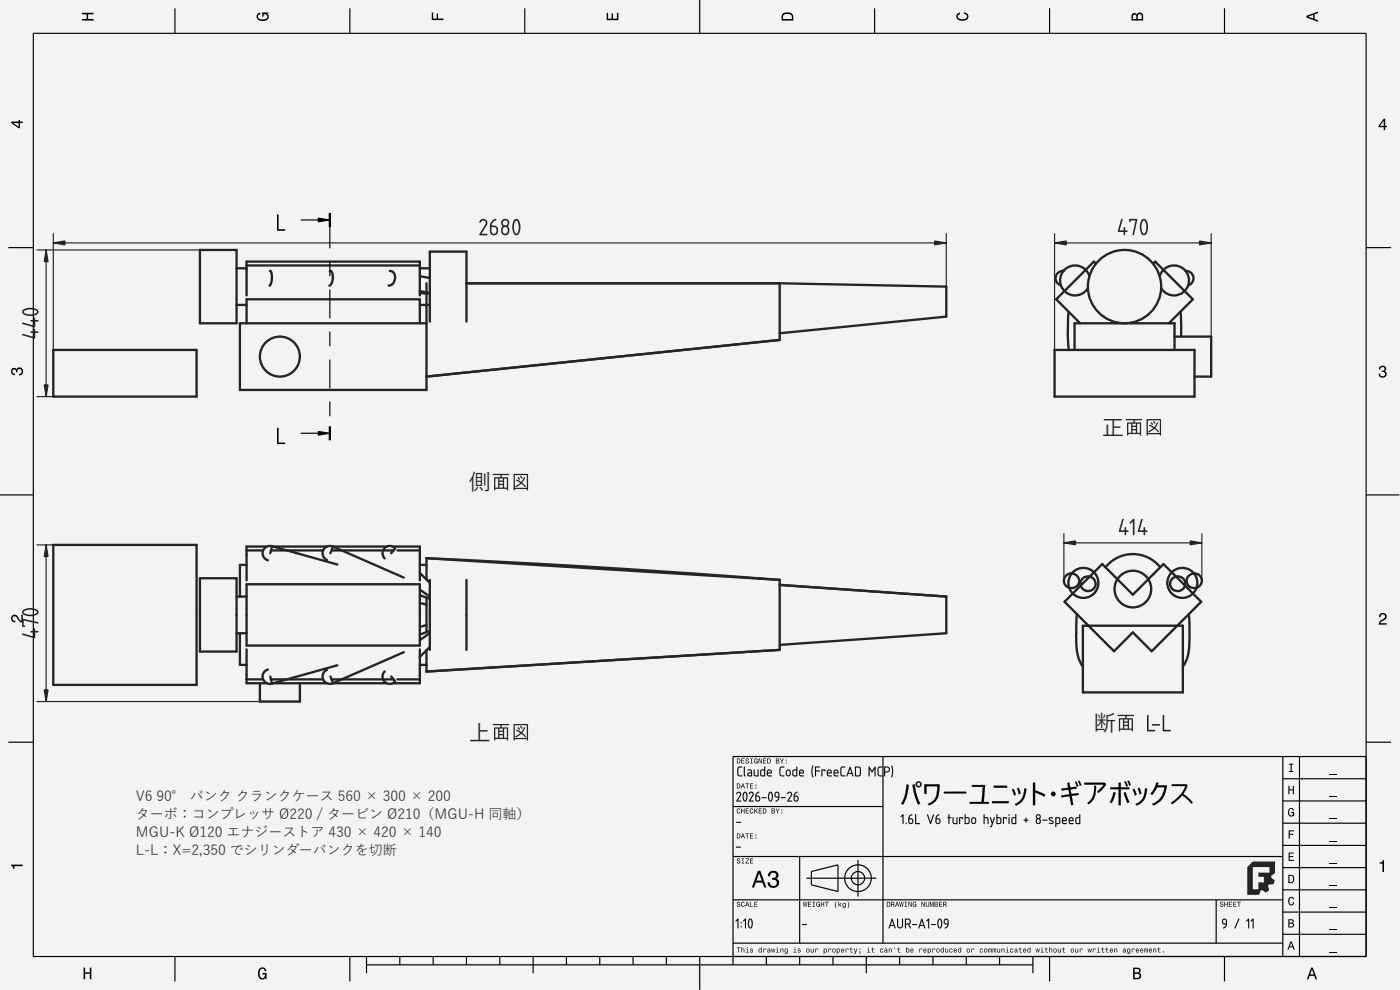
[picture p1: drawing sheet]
<svg xmlns="http://www.w3.org/2000/svg" width="420mm" height="297mm" viewBox="0 0 420 297" stroke-linecap="round" stroke-linejoin="round" font-family="sans-serif">
<defs><g id="words">
<g font-size="6.7" fill="#212529">
<text x="330.7" y="130.7">正</text>
<text x="140.7" y="147.1">側</text>
<text x="328.2" y="219.4">断</text>
<text x="140.7" y="222.2">上</text>
</g>
<g font-size="4.2" fill="#212529">
<text x="40.8" y="240.3">V6</text>
<text x="40.8" y="245.7">ターボ：コンプレッサ Ø220 / タービン Ø210（MGU-H 同軸）</text>
<text x="47" y="240.3">90° バンク クランクケース 560 × 300 × 200</text>
<text x="40.8" y="251.1">MGU-K Ø120 エナジーストア 430 × 420 × 140</text>
<text x="40.8" y="256.5">L-L：X=2,350 でシリンダーバンクを切断</text>
</g>
</g></defs>
<path d="M0 0h420v297h-420z" fill-rule="evenodd" fill="#f1f3f5"/>
<path d="M0 0h420v297h-420zM0 0v297h420v-297z" fill="#000"/>
<g fill="none" stroke="#000" stroke-width=".35">
<path d="M10 10h400v277h-400zM52.5 2.5v7.5M105 2.5v7.5M157.5 2.5v7.5M210 0v10M262.5 2.5v7.5M315 2.5v7.5M367.5 2.5v7.5M2.5 74.3h7.5M410 74.3h7.5M0 148.5h10M410 148.5h10"/>
<path d="M2.5 222.7h7.5M265 227v56M385 233.7h25M385 227v60M390 227v60M410 222.7h7.5M410 227h-190v62.5M220 257h165M220 242h45M240 257v26M257.5 258v11M385 253.7h25"/>
<path d="M385 247h25M385 240.3h25M220 270h165M242 263.5h21M243.5 261.5l8-2v8l-8-2zM365 270v13M385 273.7h25M385 267h25M385 260.3h25M52.5 287v7.5M105 287v7.5M110 289.5h200"/>
<path d="M110 287v5M120 287v2.5M130 287v2.5M140 287v2.5M150 287v2.5M160 287v5M170 287v2.5M180 287v2.5M190 287v2.5M200 287v2.5M210 287v10M220 283h165"/>
<path d="M230 287v2.5M240 287v2.5M250 287v2.5M260 287v5M270 287v2.5M280 287v2.5M290 287v2.5M300 287v2.5M310 287v5M315 287v7.5M367.5 287v7.5M385 280.3h25"/>
<circle cx="257.5" cy="263.5" r="4"/>
<circle cx="257.5" cy="263.5" r="2"/>
</g>
<g fill="#000">
<path d="M24.6 3.8h3.5v.5h-1.7v1.4h1.7v.5h-3.5v-.5h1.4v-1.4h-1.4z" fill-rule="evenodd"/>
<path d="M77.3 4.2l.8-.4v.5l-.3 .1a.68 .68 0 0 0-.4 .6 .68 .68 0 0 0 .4 .6 1.68 1.68 0 0 0 2.4-.6 .92 .92 0 0 0-1.1-.8v.8h-.4v-1.3h1.9v.3l-.5 .1 .4 .4a1.19 1.19 0 0 1-.9 1.7 1.9 1.9 0 0 1-2.6-1.3z" fill-rule="evenodd"/>
<path d="M129.6 3.8h.4v1.8h1v-1.5h.5v1.5h1.6v.4h-3.5z" fill-rule="evenodd"/>
<path d="M182.1 3.9h.4v1.7h1v-1.6h.5v1.6h1.2v-1.8h.4v2.3h-3.5z" fill-rule="evenodd"/>
<path d="M235 4a2.19 2.19 0 0 0-.4 2.2h3.5v-1.2a1.92 1.92 0 0 0-3.1-1zM235.3 4.4l.4-.2a1.44 1.44 0 0 1 2 .8v.7h-2.7l.1-1z" fill-rule="evenodd"/>
<path d="M287.3 4.2l.8-.4v.4l-.3 .1a.66 .66 0 0 0-.4 .6 .66 .66 0 0 0 .4 .6l.4 .2a1.59 1.59 0 0 0 2-.7 .9 .9 0 0 0-.9-.8v-.5a1.24 1.24 0 0 1 1.3 1.1 1.24 1.24 0 0 1-1 1.4 1.93 1.93 0 0 1-2.6-1.2z" fill-rule="evenodd"/>
<path d="M339.8 4.2l-.2 2h3.5v-1.4a.98 .98 0 0 0-.8-1 .98 .98 0 0 0-1.1 .6 .84 .84 0 0 0-1.4-.2zM340.1 4.5l.4-.1 .4 .1 .1 1.2h-1zM341.6 4.4l.4-.2a.57 .57 0 0 1 .7 .7v.8h-1.3z" fill-rule="evenodd"/>
<path d="M392.1 4.7v.6l3.5 1.2v-.4l-1.1-.4v-1.4l1.1-.4v-.4zM392.6 5l1.5-.5v1z" fill-rule="evenodd"/>
<path d="M3.4 36.5v.4l2.1 1.6h.5v-1.6h.8v-.4h-.8v-.5h-.4v.5zM4 36.9h1.6v1.1z" fill-rule="evenodd"/>
<path d="M415.3 35.6l-1.6 2.1v.5h1.6v.8h.4v-.8h.5v-.4h-.5v-2.2zM415.3 36.2v1.6h-1.1z" fill-rule="evenodd"/>
<path d="M3.6 110.6a.86 .86 0 0 1 1.4 .2 1.12 1.12 0 0 1 1.5-.4 1.12 1.12 0 0 1 .3 1.6l-.5 .6-.6 .1v-.5a.72 .72 0 0 0 .9-.7 .72 .72 0 0 0-.8-.7 .72 .72 0 0 0-.6 .9h-.4a.62 .62 0 0 0-.4-.8 .62 .62 0 0 0-.8 .4 .62 .62 0 0 0 .5 .8h.4l-.1 .5a1.17 1.17 0 0 1-1-.7 1.17 1.17 0 0 1 .2-1.3z" fill-rule="evenodd"/>
<path d="M414.1 110a1.01 1.01 0 0 1 1.5-.2 1.01 1.01 0 0 1 0 1.5 1.12 1.12 0 0 1 .4 1.6 1.12 1.12 0 0 1-1.6 .3l-.6-.6-.1-.5h.5a.72 .72 0 0 0 .6 .9 .72 .72 0 0 0 .8-.8 .72 .72 0 0 0-.9-.6v-.4a.62 .62 0 0 0 .8-.4 .62 .62 0 0 0-.5-.8 .62 .62 0 0 0-.7 .5l-.1 .4h-.4z" fill-rule="evenodd"/>
<path d="M3.6 184.7a1.22 1.22 0 0 1 2 .8l.8 .8v-1.9h.4v2.4a2.76 2.76 0 0 1-2-1.8 .69 .69 0 0 0-1.1 .5 .69 .69 0 0 0 .9 .8v.4a1.18 1.18 0 0 1-1.2-.6 1.18 1.18 0 0 1 .2-1.4z" fill-rule="evenodd"/>
<path d="M414.2 184.2a1.18 1.18 0 0 1 1.9 .3 1.18 1.18 0 0 1-1 1.7l-.8 .8h1.9v.4h-2.4a2.76 2.76 0 0 1 1.8-2 .69 .69 0 0 0-.5-1.1 .69 .69 0 0 0-.8 .9h-.5z" fill-rule="evenodd"/>
<path d="M221.1 227.6v1.5h.5a.77 .77 0 0 0 .6-.8 .77 .77 0 0 0-.6-.7zM221.3 227.8a.58 .58 0 0 1 .7 .5 .58 .58 0 0 1-.7 .6zM222.5 227.6v1.5h.9v-.2h-.7v-.5h.7v-.2h-.7v-.4h.7v-.2zM223.9 227.7a.6 .6 0 0 0 0 .6 .6 .6 0 0 0 .7 .2 .33 .33 0 0 1-.4 .5 .33 .33 0 0 1-.3-.4h-.2a.54 .54 0 0 0 .6 .6 .54 .54 0 0 0 .5-.7 .54 .54 0 0 0-.8-.4 .28 .28 0 0 1 .2-.4 .28 .28 0 0 1 .3 .3h.2v-.2l-.3-.2zM225.2 227.6v.2h.2v1.1h-.2v.2h.7v-.2h-.3v-1.1h.3v-.2zM226.4 227.7a.72 .72 0 0 0-.2 1 .72 .72 0 0 0 1 .3l.2 .1v-.8h-.6v.1h.4l-.2 .5a.52 .52 0 0 1-.6-.6 .52 .52 0 0 1 .7-.4l.3 .1-.3-.4zM227.7 227.6v1.5h.1v-1.3l.6 1.3h.2v-1.5h-.1v1.2l-.6-1.2zM229 227.6v1.5h.9v-.2h-.7v-.5h.7v-.2h-.7v-.4h.7v-.2zM230.3 227.6v1.5h.5a.77 .77 0 0 0 .5-.8 .77 .77 0 0 0-.5-.7zM230.5 227.8a.58 .58 0 0 1 .6 .5 .58 .58 0 0 1-.6 .6zM232.9 227.6v1.5h.5a.42 .42 0 0 0 .5-.3 .42 .42 0 0 0-.3-.5l.2-.2-.1-.4zM233.1 227.8h.3a.23 .23 0 0 1 .2 .2 .23 .23 0 0 1-.3 .2h-.2zM233.1 228.4h.3a.26 .26 0 0 1 .3 .2 .26 .26 0 0 1-.3 .3h-.3zM234.1 227.6l.5 .9v.6h.2v-.6l.5-.9h-.3l-.3 .7-.4-.7zM235.8 228.7v.4h.3v-.4zM235.8 227.9v.3h.3v-.3z" fill-rule="evenodd"/>
<path d="M221.1 235.1v1.5h.5a.77 .77 0 0 0 .6-.8 .77 .77 0 0 0-.6-.7zM221.3 235.3a.58 .58 0 0 1 .7 .5 .58 .58 0 0 1-.7 .6zM222.8 235.1l-.5 1.5h.2l.1-.5h.6l.2 .5h.2l-.5-1.5zM222.9 235.3l.3 .6h-.5zM223.7 235.1v.2h.4v1.3h.2v-1.3h.5v-.2zM225.1 235.1v1.5h.9v-.2h-.7v-.5h.7v-.2h-.7v-.4h.7v-.2zM226.7 236.2v.4h.3v-.4zM226.7 235.4v.3h.3v-.3z" fill-rule="evenodd"/>
<path d="M386.6 235.8h.4v1h1v-1h.3v2.5h-.3v-1.2h-1v1.2h-.4z" fill-rule="evenodd"/>
<path d="M386.9 229.1h1.2v.3h-.5v1.9h.5v.3h-1.2v-.3h.4v-1.9h-.4z" fill-rule="evenodd"/>
<path d="M3.3 259.4h3.5v.5h-2.5v.8h-.3a.77 .77 0 0 0-.7-.9z" fill-rule="evenodd"/>
<path d="M221.3 257.7a.6 .6 0 0 0 0 .6 .6 .6 0 0 0 .7 .3 .33 .33 0 0 1-.4 .4 .33 .33 0 0 1-.3-.4h-.2a.54 .54 0 0 0 .6 .6 .54 .54 0 0 0 .5-.7 .54 .54 0 0 0-.8-.4 .28 .28 0 0 1 .2-.4 .28 .28 0 0 1 .3 .3h.2v-.2l-.3-.2zM222.6 257.6v.2h.2v1.1h-.2v.2h.7v-.2h-.3v-1.1h.3v-.2zM223.8 257.6v.2h.8l-.9 1.3h1.1v-.2h-.9l.9-1.3zM225.1 257.6v1.5h.9v-.2h-.7v-.5h.7v-.2h-.7v-.4h.7v-.2z" fill-rule="evenodd"/>
<path d="M221.1 250.1v1.5h.5a.77 .77 0 0 0 .6-.8 .77 .77 0 0 0-.6-.7zM221.3 250.3a.58 .58 0 0 1 .7 .5 .58 .58 0 0 1-.7 .6zM222.8 250.1l-.5 1.5h.2l.1-.5h.6l.2 .5h.2l-.5-1.5zM222.9 250.3l.3 .6h-.5zM223.7 250.1v.2h.4v1.3h.2v-1.3h.5v-.2zM225.1 250.1v1.5h.9v-.2h-.7v-.5h.7v-.2h-.7v-.4h.7v-.2zM226.7 251.2v.4h.3v-.4zM226.7 250.4v.3h.3v-.3z" fill-rule="evenodd"/>
<path d="M221.3 242.7a.72 .72 0 0 0-.2 1 .72 .72 0 0 0 .9 .3l.2-.5-.4 .4a.56 .56 0 0 1-.5-.6 .56 .56 0 0 1 .6-.5l.3 .2-.4-.4zM222.4 242.6v1.5h.2v-.7h.6v.7h.2v-1.5h-.2v.6h-.6v-.6zM223.8 242.6v1.5h.9v-.2h-.7v-.5h.7v-.2h-.7v-.4h.7v-.2zM225.2 242.7a.72 .72 0 0 0-.2 1 .72 .72 0 0 0 .9 .3l.2-.5-.4 .4a.56 .56 0 0 1-.5-.6 .56 .56 0 0 1 .6-.5l.3 .2-.4-.4zM226.4 242.6v1.5h.2l.2-.8 .5 .8h.2l-.6-.9 .6-.6h-.3l-.6 .7v-.7zM227.7 242.6v1.5h.9v-.2h-.7v-.5h.7v-.2h-.7v-.4h.7v-.2zM228.9 242.6v1.5h.5a.77 .77 0 0 0 .6-.8 .77 .77 0 0 0-.6-.7zM229.1 242.7a.58 .58 0 0 1 .7 .6 .58 .58 0 0 1-.7 .6zM231.6 242.6v1.5h.5a.42 .42 0 0 0 .5-.3 .42 .42 0 0 0-.3-.5l.2-.3-.1-.3zM231.7 242.7h.4a.23 .23 0 0 1 .2 .3 .23 .23 0 0 1-.3 .2h-.3zM231.7 243.4h.4a.26 .26 0 0 1 .3 .2 .26 .26 0 0 1-.3 .3h-.4zM232.7 242.6l.6 .9v.6h.2v-.6l.5-.9h-.3l-.3 .7-.4-.7zM234.5 243.7v.4h.3v-.4zM234.5 242.9v.3h.3v-.3z" fill-rule="evenodd"/>
<path d="M386.7 255.8h1.6v.3h-1.2v.8h1.1v.3h-1.1v.8h1.2v.3h-1.6z" fill-rule="evenodd"/>
<path d="M386.7 249.1h1.7v.3h-1.3v.8h1v.3h-1v1.1h-.4z" fill-rule="evenodd"/>
<path d="M386.8 242.8a.85 .85 0 0 1 .9-.4 .85 .85 0 0 1 .7 .8h-.4l-.3-.5a1.04 1.04 0 0 0-.9 .9 1.04 1.04 0 0 0 .7 1.1l.4-.2 .1-.6h-.5v-.3h.9v1.4l-.3-.4-.4 .4a1.2 1.2 0 0 1-1.1-1.8z" fill-rule="evenodd"/>
<path d="M221.3 270.7a.6 .6 0 0 0 0 .6 .6 .6 0 0 0 .7 .3 .33 .33 0 0 1-.4 .4 .33 .33 0 0 1-.3-.4h-.2a.54 .54 0 0 0 .6 .6 .54 .54 0 0 0 .5-.7 .54 .54 0 0 0-.8-.4 .28 .28 0 0 1 .2-.4 .28 .28 0 0 1 .3 .3h.2v-.2l-.3-.2zM222.6 270.7a.72 .72 0 0 0-.2 1 .72 .72 0 0 0 .9 .3l.2-.5-.4 .4a.56 .56 0 0 1-.5-.6 .56 .56 0 0 1 .6-.5l.3 .2-.4-.4zM224.1 270.6l-.5 1.5h.2l.1-.5h.6l.2 .5h.2l-.5-1.5zM224.2 270.8l.3 .7h-.5zM225.1 270.6v1.5h1v-.2h-.8v-1.3zM226.4 270.6v1.5h.9v-.2h-.7v-.5h.7v-.2h-.7v-.4h.7v-.2z" fill-rule="evenodd"/>
<path d="M227.5 261.3l-1.9 5h.7l.5-1.5h2l.5 1.5h.7l-1.8-5zM227.8 262l.8 2.2h-1.5zM230.9 261.7l-.4 1.2h.6a.88 .88 0 0 1 .5-1.1 .88 .88 0 0 1 1.1 .4 .88 .88 0 0 1-.3 1.2h-.7v.6a1.03 1.03 0 0 1 1.4 .6 1.03 1.03 0 0 1-.7 1.3 1.03 1.03 0 0 1-1.3-.7l-.1-.5h-.7a1.68 1.68 0 0 0 2.2 1.7 1.68 1.68 0 0 0 .9-2.6l-.4-.2a1.29 1.29 0 0 0 .5-1.6 1.29 1.29 0 0 0-1.5-.7z" fill-rule="evenodd"/>
<path d="M241 270.6l.2 1.5h.2l.2-1.3 .3 1.3h.1l.3-1.5h-.2l-.2 1.2-.2-1.2h-.2l-.2 1.2-.2-1.2zM242.5 270.6v1.5h.9v-.2h-.7v-.5h.7v-.2h-.7v-.4h.7v-.2zM243.9 270.6v.2h.2v1.1h-.2v.2h.7v-.2h-.3v-1.1h.3v-.2zM245.1 270.7a.72 .72 0 0 0-.2 1 .72 .72 0 0 0 1 .3l.2 .1v-.8h-.6v.1h.4l-.2 .5a.52 .52 0 0 1-.6-.6 .52 .52 0 0 1 .7-.4l.3 .1-.3-.4zM246.3 270.6v1.5h.2v-.7h.6v.7h.2v-1.5h-.2v.6h-.6v-.6zM247.6 270.6v.2h.4v1.3h.2v-1.3h.5v-.2zM250.9 270.5a1.35 1.35 0 0 0 .1 2 1.84 1.84 0 0 1 0-2zM251.6 270.5v1.6h.2l.2-.6 .4 .6h.2l-.5-.8 .5-.4-.8 .5v-.9zM253 271a.55 .55 0 0 0-.2 .8 .55 .55 0 0 0 .8 .1 .41 .41 0 0 1-.2 .4 .41 .41 0 0 1-.5-.1 .47 .47 0 0 0 .5 .3 .47 .47 0 0 0 .4-.5v-1.1l-.2 .2-.3-.2zM253.1 271.2l.1-.1a.39 .39 0 0 1 .4 .4 .39 .39 0 0 1-.5 .3zM254.4 270.5a1.85 1.85 0 0 1 0 2 1.22 1.22 0 0 0 0-2z" fill-rule="evenodd"/>
<path d="M266.1 270.6v1.5h.5a.77 .77 0 0 0 .6-.8 .77 .77 0 0 0-.6-.7zM266.3 270.8a.58 .58 0 0 1 .7 .5 .58 .58 0 0 1-.7 .6zM267.5 270.6v1.5h.2v-.7a.45 .45 0 0 1 .5 .2 .45 .45 0 0 1 0 .5l.3-.1-.3-.7a.42 .42 0 0 0 .2-.4 .42 .42 0 0 0-.4-.3zM267.7 270.8h.2a.26 .26 0 0 1 .3 .2 .26 .26 0 0 1-.3 .3h-.2zM269.1 270.6l-.5 1.5h.2l.1-.5h.6l.2 .5h.2l-.5-1.5zM269.2 270.8l.3 .6h-.5zM269.9 270.6l.2 1.5h.2l.2-1.3 .3 1.3h.1l.3-1.5h-.2l-.1 1.2-.3-1.2h-.1l-.3 1.2-.1-1.2zM271.5 270.6v.2h.2v1.1h-.2v.2h.7v-.2h-.3v-1.1h.3v-.2zM272.7 270.6v1.5h.1v-1.3l.6 1.3h.2v-1.5h-.1v1.2l-.6-1.2zM274 270.7a.72 .72 0 0 0-.2 1 .72 .72 0 0 0 1 .3l.2 .1v-.8h-.6v.1h.4l-.2 .5a.52 .52 0 0 1-.6-.6 .52 .52 0 0 1 .7-.4l.3 .1-.3-.4zM276.6 270.6v1.5h.1v-1.3l.6 1.3h.2v-1.5h-.1v1.2l-.6-1.2zM277.8 270.6v.9a.52 .52 0 0 0 .6 .6 .52 .52 0 0 0 .5-.6v-.9h-.2v.9a.33 .33 0 0 1-.3 .4 .33 .33 0 0 1-.4-.4v-.9zM279.1 270.6v1.5h.2v-1.4l.3 1.4h.1l.3-1.4v1.4h.2v-1.5h-.3l-.2 1.3-.3-1.3zM280.5 270.6v1.5h.5a.42 .42 0 0 0 .5-.3 .42 .42 0 0 0-.3-.5l.2-.2-.1-.4zM280.7 270.8h.3a.23 .23 0 0 1 .2 .2 .23 .23 0 0 1-.3 .2h-.2zM280.7 271.4h.3a.26 .26 0 0 1 .3 .2 .26 .26 0 0 1-.3 .3h-.3zM281.8 270.6v1.5h1v-.2h-.8v-.5h.7v-.2h-.7v-.4h.7v-.2zM283.1 270.6v1.5h.2v-.7a.45 .45 0 0 1 .5 .2 .45 .45 0 0 1 .1 .5l.2-.1-.3-.7a.42 .42 0 0 0 .2-.4 .42 .42 0 0 0-.4-.3zM283.3 270.8h.2a.26 .26 0 0 1 .3 .2 .26 .26 0 0 1-.3 .3h-.2z" fill-rule="evenodd"/>
<path d="M366.3 270.7a.6 .6 0 0 0 0 .6 .6 .6 0 0 0 .7 .3 .33 .33 0 0 1-.4 .4 .33 .33 0 0 1-.3-.4h-.2a.54 .54 0 0 0 .6 .6 .54 .54 0 0 0 .5-.7 .54 .54 0 0 0-.8-.4 .28 .28 0 0 1 .2-.4 .28 .28 0 0 1 .3 .3h.2v-.2l-.3-.2zM367.4 270.6v1.5h.2v-.7h.6v.7h.2v-1.5h-.2v.6h-.6v-.6zM368.8 270.6v1.5h.9v-.2h-.7v-.5h.7v-.2h-.7v-.4h.7v-.2zM370.1 270.6v1.5h.9v-.2h-.7v-.5h.7v-.2h-.7v-.4h.7v-.2zM371.3 270.6v.2h.4v1.3h.2v-1.3h.5v-.2z" fill-rule="evenodd"/>
<path d="M386.7 262.5v2.5h.8a1.28 1.28 0 0 0 1-1.3 1.28 1.28 0 0 0-1-1.2zM387 262.8a.96 .96 0 0 1 1.1 .9 .96 .96 0 0 1-1.1 1z" fill-rule="evenodd"/>
<path d="M386.7 275.8v2.5h.9a.7 .7 0 0 0 .8-.5 .7 .7 0 0 0-.5-.8l.4-.6a.62 .62 0 0 0-.8-.6zM387 276.1h.5a.38 .38 0 0 1 .4 .4 .38 .38 0 0 1-.4 .3h-.5zM387 277.1h.5a.44 .44 0 0 1 .5 .5 .44 .44 0 0 1-.4 .4h-.6z" fill-rule="evenodd"/>
<path d="M386.8 269.4a.85 .85 0 0 1 1-.3 .85 .85 0 0 1 .6 .8h-.4l-.3-.5a1.05 1.05 0 0 0-.8 .9 1.05 1.05 0 0 0 .6 1.1l.4-.2 .2-.5h.3a.89 .89 0 0 1-.7 1 .89 .89 0 0 1-1-.8z" fill-rule="evenodd"/>
<path d="M414.1 258.8a.77 .77 0 0 0 .9-.7h.4v3.5h-.5v-2.5h-.8z" fill-rule="evenodd"/>
<path d="M25.1 290.3h.4v1.4h1.5v-1.4h.4v3.5h-.4v-1.6h-1.5v1.6h-.4z" fill-rule="evenodd"/>
<path d="M77.8 290.7a1.19 1.19 0 0 1 1.3-.4 1.19 1.19 0 0 1 .9 1.1h-.5l-.1-.3a.68 .68 0 0 0-.6-.5 .68 .68 0 0 0-.7 .4 1.68 1.68 0 0 0 .6 2.5 .92 .92 0 0 0 .8-1.1h-.8v-.5h1.3v1.9h-.2l-.1-.5-.4 .5a1.19 1.19 0 0 1-1.8-1v-1.5z" fill-rule="evenodd"/>
<path d="M221.1 284.3v.2h.4v1.3h.2v-1.3h.5v-.2zM222.5 284.2v1.6h.2v-.8l.3-.3 .2 .2v.9h.2v-.8a.38 .38 0 0 0-.3-.4 .38 .38 0 0 0-.4 .2v-.6zM223.9 284.7l.3 .1v.8l-.4 .2h1l-.4-.2v-.9zM224.2 284.2l.2 .2zM225.2 284.7v.4l.6 .3a.26 .26 0 0 1-.2 .3 .26 .26 0 0 1-.3-.3h-.2a.42 .42 0 0 0 .6 .4 .42 .42 0 0 0 .1-.7l-.5-.2 .2-.2 .5 .2-.1-.2zM227.8 284.7a.54 .54 0 0 0-.2 .8 .54 .54 0 0 0 .8 .1l.2 .2v-1.6h-.2v.6l-.3-.2zM227.9 284.9l.1-.1a.39 .39 0 0 1 .4 .4 .39 .39 0 0 1-.5 .3zM229.1 284.6v1.2h.2v-1l.7 .2a.38 .38 0 0 0-.3-.4 .38 .38 0 0 0-.5 .2zM230.4 284.7l-.1 .3 .5-.2 .1 .3a.42 .42 0 0 0-.6 .1 .42 .42 0 0 0 .3 .6l.7-.2-.2-.9zM230.5 285.4a.25 .25 0 0 1 .5 0 .25 .25 0 0 1-.5 0zM231.4 284.6l.3 1.2h.2l.2-1 .1 1h.2l.3-1.2h-.2l-.2 1-.2-1h-.1l-.2 1-.2-1zM233 284.7l.3 .1v.8l-.4 .2h1l-.4-.2v-.9zM233.3 284.2l.2 .2zM234.2 284.6v1.2h.2v-.8l.3-.3 .2 .2v.9h.2v-.8a.38 .38 0 0 0-.3-.4 .38 .38 0 0 0-.4 .2zM235.6 284.7a.55 .55 0 0 0-.2 .8 .55 .55 0 0 0 .8 .1 .41 .41 0 0 1-.2 .5 .41 .41 0 0 1-.5-.2 .47 .47 0 0 0 .5 .3 .47 .47 0 0 0 .4-.5v-1.1l-.2 .2-.3-.2zM235.7 284.9l.1-.1a.39 .39 0 0 1 .4 .4 .39 .39 0 0 1-.5 .3zM238.2 284.7l.3 .1v.8l-.4 .2h1l-.4-.2v-.9zM238.5 284.2l.2 .2zM239.5 284.7v.4l.6 .3a.26 .26 0 0 1-.2 .3 .26 .26 0 0 1-.3-.3h-.2a.42 .42 0 0 0 .6 .4 .42 .42 0 0 0 .1-.7l-.5-.2 .3-.2 .4 .2-.1-.2zM242 285.2a.57 .57 0 0 0 1.1 0 .57 .57 0 0 0-1.1 0zM242.2 284.9l.1-.1a.4 .4 0 0 1 .5 .4 .4 .4 0 0 1-.6 .3zM243.3 284.6v.8a.38 .38 0 0 0 .3 .4 .38 .38 0 0 0 .4-.2l.2 .2v-1.2h-.2v.8l-.3 .2-.2-.1v-.9zM244.7 284.6v1.2h.2l.1-1 .6 .2a.38 .38 0 0 0-.3-.4 .38 .38 0 0 0-.4 .2zM247.2 284.6v1.6h.2l.1-.5a.53 .53 0 0 0 .7-.5 .53 .53 0 0 0-.8-.4zM247.5 284.9l.1-.1a.39 .39 0 0 1 .4 .4 .39 .39 0 0 1-.5 .3zM248.6 284.6v1.2h.2l.1-1 .6 .2a.38 .38 0 0 0-.3-.4 .38 .38 0 0 0-.4 .2zM249.8 285.2a.57 .57 0 0 0 1.1 0 .57 .57 0 0 0-1.1 0zM250 284.9l.1-.1a.4 .4 0 0 1 .5 .4 .4 .4 0 0 1-.6 .3zM251.1 284.6v1.6h.2l.1-.5a.53 .53 0 0 0 .7-.5 .53 .53 0 0 0-.8-.4zM251.4 284.9l.1-.1a.39 .39 0 0 1 .4 .4 .39 .39 0 0 1-.5 .3zM252.5 284.7a.57 .57 0 0 0-.1 .9 .57 .57 0 0 0 .9 0v-.2l-.5 .2-.2-.3h.7l-.1-.6-.3-.1zM252.7 284.8h.3l.2 .3h-.6zM253.8 284.6v1.2h.2l.1-1 .6 .2a.38 .38 0 0 0-.3-.4 .38 .38 0 0 0-.4 .2zM255.3 284.3v.4l-.4 .1h.4l.1 .9 .5 .1-.4-.4v-.6h.4v-.1h-.4v-.4zM256.2 284.6l.5 1.2-.4 .4h.3l.7-1.6h-.2l-.3 1-.4-1zM257.9 284.6v.3h.3v-.3zM257.9 285.5l.2 .3-.2 .4 .3-.4v-.3zM260.3 284.7l.3 .1v.8l-.4 .2h1l-.4-.2v-.9zM260.6 284.2l.2 .2zM261.8 284.3v.4l-.3 .1h.3l.1 .9 .5 .1-.4-.4v-.6h.4v-.1h-.4v-.4zM264.2 284.7a.57 .57 0 0 0 0 .9 .57 .57 0 0 0 .8 0l-.1-.2a.32 .32 0 0 1-.5 0 .32 .32 0 0 1 0-.4 .32 .32 0 0 1 .5 0h.2l-.3-.4zM265.6 284.7l-.2 .3 .6-.2 .1 .3a.42 .42 0 0 0-.7 .1 .42 .42 0 0 0 .3 .6l.7-.2-.2-.9zM265.6 285.4a.25 .25 0 0 1 .5 0 .25 .25 0 0 1-.5 0zM266.7 284.6v1.2h.2v-.8l.3-.3 .2 .2v.9h.2v-.8a.38 .38 0 0 0-.2-.4 .38 .38 0 0 0-.5 .2zM268.4 284.2l.2 .6zM269.6 284.3v.4l-.3 .1h.3l.1 .9 .5 .1-.4-.4v-.6h.4v-.1h-.4v-.4zM271.9 284.2v1.6l.2-.2a.5 .5 0 0 0 .8-.4 .5 .5 0 0 0-.8-.4v-.6zM272.2 284.9l.1-.1a.39 .39 0 0 1 .4 .4 .39 .39 0 0 1-.5 .3zM273.3 284.7a.57 .57 0 0 0-.1 .9 .57 .57 0 0 0 .9 0v-.2l-.5 .2-.2-.3h.8l-.2-.6-.3-.1zM273.5 284.8h.3l.2 .3h-.6zM275.9 284.6v1.2h.2l.1-1 .6 .2a.38 .38 0 0 0-.3-.4 .38 .38 0 0 0-.4 .2zM277.2 284.7a.57 .57 0 0 0 0 .9 .57 .57 0 0 0 .8 0l.1-.2-.6 .2-.2-.3h.8l-.2-.6-.3-.1zM277.4 284.8h.3l.2 .3h-.6zM278.4 284.6v1.6h.2l.1-.5a.53 .53 0 0 0 .8-.5 .53 .53 0 0 0-.9-.4zM278.7 284.9l.1-.1a.39 .39 0 0 1 .4 .4 .39 .39 0 0 1-.5 .3zM279.8 284.6v1.2h.2l.1-1 .6 .2a.38 .38 0 0 0-.3-.4 .38 .38 0 0 0-.4 .2zM281 285.2a.57 .57 0 0 0 1.1 0 .57 .57 0 0 0-1.1 0zM281.3 284.9l.1-.1a.4 .4 0 0 1 .4 .4 .4 .4 0 0 1-.5 .3zM282.4 284.7a.54 .54 0 0 0-.1 .8 .54 .54 0 0 0 .8 .1l.1 .2v-1.6h-.1v.6l-.4-.2zM282.6 284.9v-.1a.39 .39 0 0 1 .5 .4 .39 .39 0 0 1-.5 .3zM283.6 284.6v.8a.38 .38 0 0 0 .3 .4 .38 .38 0 0 0 .5-.2l.1 .2v-1.2h-.1l-.1 .8-.3 .2-.2-.1v-.9zM285 284.7a.57 .57 0 0 0 0 .9 .57 .57 0 0 0 .8 0l-.1-.2a.32 .32 0 0 1-.5 0 .32 .32 0 0 1 0-.4 .32 .32 0 0 1 .5 0h.2l-.3-.4zM286.3 284.7a.57 .57 0 0 0 0 .9 .57 .57 0 0 0 .8 0l.1-.2-.6 .2-.2-.3h.8l-.2-.6-.3-.1zM286.5 284.8h.3l.2 .3h-.6zM287.6 284.7a.54 .54 0 0 0-.1 .8 .54 .54 0 0 0 .8 .1l.2 .2v-1.6h-.2v.6l-.4-.2zM287.8 284.9v-.1a.39 .39 0 0 1 .5 .4 .39 .39 0 0 1-.5 .3zM290.1 285.2a.57 .57 0 0 0 1.1 0 .57 .57 0 0 0-1.1 0zM290.4 284.9l.1-.1a.4 .4 0 0 1 .4 .4 .4 .4 0 0 1-.5 .3zM291.5 284.6v1.2h.2l.1-1 .6 .2a.38 .38 0 0 0-.3-.4 .38 .38 0 0 0-.4 .2zM294.2 284.7a.57 .57 0 0 0-.1 .9 .57 .57 0 0 0 .8 0l-.1-.2a.32 .32 0 0 1-.5 0 .32 .32 0 0 1 0-.4 .32 .32 0 0 1 .5 0h.2l-.3-.4zM295.3 285.2a.57 .57 0 0 0 1.1 0 .57 .57 0 0 0-1.1 0zM295.6 284.9l.1-.1a.4 .4 0 0 1 .4 .4 .4 .4 0 0 1-.5 .3zM296.6 284.6v1.2h.2l.1-1.1 .1 1.1h.2l.2-1.1 .1 1.1h.1l-.1-1.2zM297.9 284.6v1.2h.2l.1-1.1 .1 1.1h.2l.2-1.1 .1 1.1h.1l-.1-1.2zM299.3 284.6v.8a.38 .38 0 0 0 .2 .4 .38 .38 0 0 0 .5-.2l.2 .2v-1.2h-.2l-.1 .8-.2 .2-.2-.1-.1-.9zM300.6 284.6v1.2h.2v-.8l.3-.3 .2 .2v.9h.2v-.8a.38 .38 0 0 0-.3-.4 .38 .38 0 0 0-.5 .2zM302 284.7l.3 .1v.8l-.4 .2h.9l-.4-.2v-.9zM302.3 284.2l.2 .2zM303.3 284.7a.57 .57 0 0 0-.1 .9 .57 .57 0 0 0 .9 0l-.2-.2a.32 .32 0 0 1-.5 0 .32 .32 0 0 1 0-.4 .32 .32 0 0 1 .5 0h.2l-.3-.4zM304.6 284.7l-.1 .3 .2-.2a.23 .23 0 0 1 .3-.1 .23 .23 0 0 1 .1 .4 .42 .42 0 0 0-.6 .1 .42 .42 0 0 0 .3 .6l.6-.2-.2-.9zM304.6 285.4a.25 .25 0 0 1 .5 0 .25 .25 0 0 1-.5 0zM306 284.3v.4l-.3 .1h.3l.1 .9 .5 .1-.4-.4v-.6h.4v-.1h-.4v-.4zM307.2 284.7a.57 .57 0 0 0-.1 .9 .57 .57 0 0 0 .8 0l.1-.2-.6 .2-.2-.3h.8l-.1-.6-.4-.1zM307.3 284.8h.3l.2 .3h-.6zM308.4 284.7a.54 .54 0 0 0-.1 .8 .54 .54 0 0 0 .8 .1l.2 .2v-1.6h-.2v.6l-.4-.2zM308.6 284.9l.1-.1a.39 .39 0 0 1 .4 .4 .39 .39 0 0 1-.5 .3zM310.8 284.6l.3 1.2h.1l.2-1 .2 1h.2l.3-1.2h-.2l-.2 1-.2-1h-.2l-.1 1-.2-1zM312.4 284.7l.3 .1v.8l-.4 .2h.9l-.3-.2v-.9zM312.7 284.2l.2 .2zM313.8 284.3v.4l-.3 .1h.3l.1 .9 .6 .1-.5-.4v-.6h.5v-.1h-.5v-.4zM314.9 284.2v1.6h.2v-.8l.3-.3 .2 .2v.9h.2v-.8a.38 .38 0 0 0-.3-.4 .38 .38 0 0 0-.4 .2v-.6zM316.1 285.2a.6 .6 0 0 0 1.2 0 .6 .6 0 0 0-1.2 0zM316.4 284.9l.1-.1a.4 .4 0 0 1 .4 .4 .4 .4 0 0 1-.5 .3zM317.5 284.6v.8a.38 .38 0 0 0 .2 .4 .38 .38 0 0 0 .5-.2l.2 .2v-1.2h-.2v.8l-.3 .2-.2-.1v-.9zM319 284.3v.4l-.3 .1h.3l.1 .9 .6 .1-.5-.4v-.6h.5v-.1h-.5v-.4zM321.3 285.2a.6 .6 0 0 0 1.2 0 .6 .6 0 0 0-1.2 0zM321.6 284.9l.1-.1a.4 .4 0 0 1 .4 .4 .4 .4 0 0 1-.5 .3zM322.7 284.6v.8a.38 .38 0 0 0 .2 .4 .38 .38 0 0 0 .5-.2l.2 .2v-1.2h-.2v.8l-.3 .2-.2-.1v-.9zM324.1 284.6v1.2h.1l.1-1 .7 .2a.38 .38 0 0 0-.3-.4 .38 .38 0 0 0-.5 .2zM326.4 284.6l.3 1.2h.2l.1-1 .2 1h.2l.3-1.2h-.2l-.2 1-.2-1h-.2l-.1 1-.2-1zM328 284.6v1.2h.1l.1-1 .7 .2a.38 .38 0 0 0-.3-.4 .38 .38 0 0 0-.5 .2zM329.3 284.7l.3 .1v.8l-.4 .2h1l-.4-.2v-.9zM329.6 284.2l.2 .2zM330.7 284.3v.4l-.3 .1h.3l.1 .9 .6 .1-.5-.4v-.6h.5v-.1h-.5v-.4zM332 284.3v.4l-.3 .1h.3l.1 .9 .6 .1-.5-.4v-.6h.5v-.1h-.5v-.4zM333.2 284.7a.57 .57 0 0 0-.1 .9 .57 .57 0 0 0 .8 0l.1-.2-.6 .2-.1-.3h.7l-.1-.6-.4-.1zM333.3 284.8h.4l.1 .3h-.5zM334.4 284.6v1.2h.2v-.8l.3-.3 .2 .2v.9h.2v-.8a.38 .38 0 0 0-.3-.4 .38 .38 0 0 0-.4 .2zM337.1 284.7l-.1 .3 .2-.2a.23 .23 0 0 1 .4-.1 .23 .23 0 0 1 0 .4 .42 .42 0 0 0-.6 .1 .42 .42 0 0 0 .3 .6l.7-.2-.3-.9zM337.2 285.4a.25 .25 0 0 1 .5 0 .25 .25 0 0 1-.5 0zM338.3 284.7a.55 .55 0 0 0-.1 .8 .55 .55 0 0 0 .8 .1 .41 .41 0 0 1-.2 .5 .41 .41 0 0 1-.5-.2 .47 .47 0 0 0 .5 .3 .47 .47 0 0 0 .4-.5v-1.1l-.2 .2-.3-.2zM338.5 284.9l.1-.1a.39 .39 0 0 1 .4 .4 .39 .39 0 0 1-.5 .3zM339.7 284.6v1.2h.2v-1l.7 .2a.38 .38 0 0 0-.3-.4 .38 .38 0 0 0-.5 .2zM341 284.7a.57 .57 0 0 0-.1 .9 .57 .57 0 0 0 .8 0l.1-.2-.6 .2-.1-.3h.7l-.1-.6-.4-.1zM341.1 284.8h.4l.1 .3h-.5zM342.3 284.7a.57 .57 0 0 0-.1 .9 .57 .57 0 0 0 .8 0l.1-.2-.6 .2-.1-.3h.7l-.1-.6-.4-.1zM342.4 284.8h.4l.1 .3h-.5zM343.4 284.6v1.2h.2l.2-1.1 .1 1.1h.1l.2-1.1 .1 1.1h.2l-.1-1.2zM344.9 284.7a.57 .57 0 0 0-.1 .9 .57 .57 0 0 0 .8 0l.1-.2-.6 .2-.1-.3h.7l-.1-.6-.4-.1zM345 284.8h.4l.1 .3h-.5zM346.1 284.6v1.2h.2v-.8l.3-.3 .2 .2v.9h.2v-.8a.38 .38 0 0 0-.3-.4 .38 .38 0 0 0-.4 .2zM347.7 284.3v.4l-.4 .1h.4v.9l.6 .1-.5-.4v-.6h.5v-.1h-.5v-.4zM349 285.5v.3h.3v-.3z" fill-rule="evenodd"/>
<path d="M340.1 290.3v3.5h1.3a.98 .98 0 0 0 1.1-.7 .98 .98 0 0 0-.6-1.2 .86 .86 0 0 0 .4-1 .86 .86 0 0 0-1-.6zM340.5 290.7h.8a.53 .53 0 0 1 .6 .6 .53 .53 0 0 1-.7 .5h-.7zM340.5 292.2h.8a.61 .61 0 0 1 .7 .6 .61 .61 0 0 1-.7 .6h-.8z" fill-rule="evenodd"/>
<path d="M387.3 282.5l-.9 2.5h.3l.3-.8h1l.2 .8h.4l-.9-2.5zM387.5 282.8l.4 1.1h-.8z" fill-rule="evenodd"/>
<path d="M393.5 290.3l-1.3 3.5h.5l.3-1h1.4l.4 1h.5l-1.3-3.5zM393.7 290.8l.6 1.6h-1.1z" fill-rule="evenodd"/>
</g>
<path d="M398.9 239h2.2M398.9 232.4h2.2M398.9 259h2.2M398.9 252.4h2.2M398.9 245.7h2.2M398.9 279h2.2M398.9 272.4h2.2M398.9 265.7h2.2M398.9 285.7h2.2" fill="none" stroke="#000" stroke-width=".3"/>
<path d="M374.3 260.2v8.3h3.4l.7-1.3 .4-.1 1.1 .7 .9-.6-.2-1.5 .3-.3 1.2-.1 .4-1-.1-.3-.9-.7v-.3l1.1-1 .1-3.5h-6.7zM376 260.2h5v1.6h-3.3v1.3h1.6v1.6h-1.6v2.1h-1.7z" fill-rule="evenodd" fill="#212529"/>
<g fill="#000">
<path d="M220.9 254.1l1.4 .1-1.3 .1zM221 246.7l1.4 .1-1.3 .1zM240.7 277.3l1.5 .1-1.4 .1z"/>
<path d="M221.2 237.8a.74 .74 0 0 1 1-.1 .74 .74 0 0 1 .1 1l-.9 1.5h.9l.1 .3h-1.4l1.1-1.9a.51 .51 0 0 0-.3-.8 .51 .51 0 0 0-.7 .5l-.1-.2zM223.5 237.9l-.4 1.1a.98 .98 0 0 0 .6 1.2l.3-1.2a.95 .95 0 0 0-.5-1.1zM223.3 237.7a.77 .77 0 0 1 .8 .1 .77 .77 0 0 1 .2 .9v.3a1.17 1.17 0 0 1-.9 1.5l-.3-.5-.2-.8zM224.9 237.8a.74 .74 0 0 1 1-.1 .74 .74 0 0 1 .2 1l-1 1.5h1l.1 .3h-1.4l1-1.9a.51 .51 0 0 0-.2-.8 .51 .51 0 0 0-.7 .5l-.2-.2zM227 238l.6-.4 .2 .2a.9 .9 0 0 0-.7 .9 .85 .85 0 0 1 1.1 .4 .85 .85 0 0 1-.4 1.2 .85 .85 0 0 1-1.1-.3v-.2a2.08 2.08 0 0 1 .3-1.8zM227 239v.8a.45 .45 0 0 0 .4 .4 .45 .45 0 0 0 .5-.4l-.2-.6zM228.7 239.2l1.4 .1-1.3 .2zM231.1 237.9l-.3 1.1a.98 .98 0 0 0 .6 1.2l.3-1.2a.95 .95 0 0 0-.6-1.1zM230.9 237.7a.77 .77 0 0 1 .9 .1 .77 .77 0 0 1 .1 .9l.1 .3a1.17 1.17 0 0 1-.9 1.5l-.4-.5-.2-.8zM232.6 237.8a.79 .79 0 0 1 1-.1 .79 .79 0 0 1 .3 1 1.39 1.39 0 0 1-1.1 1.8l.8-1.2a.93 .93 0 0 1-1.1-.3 .93 .93 0 0 1 .1-1.2zM232.8 238a.63 .63 0 0 0 0 .8 .63 .63 0 0 0 .8 .1l-.1-.9zM234.4 239.2l1.4 .1-1.3 .2zM236.5 237.8a.74 .74 0 0 1 1-.1 .74 .74 0 0 1 .1 1l-.9 1.5h.9l.1 .3h-1.4l1-1.9a.51 .51 0 0 0-.2-.8 .51 .51 0 0 0-.7 .5l-.1-.2zM238.5 238l.7-.4 .1 .2a.9 .9 0 0 0-.7 .9 .85 .85 0 0 1 1.1 .4 .85 .85 0 0 1-.4 1.2 .85 .85 0 0 1-1.1-.3v-.2a2.08 2.08 0 0 1 .3-1.8zM238.5 239v.8a.45 .45 0 0 0 .4 .4 .45 .45 0 0 0 .5-.4l-.2-.6z"/>
<path d="M221.2 237.7l.7-.1 .5 .4v.6l-1 1.6 1.1 .2-1.5 .1 1-1.9a.49 .49 0 0 0-.2-.8 .49 .49 0 0 0-.7 .5l-.1-.2zM221.2 237.8l-.2 .4 .7-.4 .5 .5-1.2 2.2h1.4l-.1-.3h-1l1-1.5a.72 .72 0 0 0-.1-1 .72 .72 0 0 0-1 .1zM223.5 237.9l-.3 1.1a.98 .98 0 0 0 .5 1.2l.3-1.5-.2-.8zM223.5 237.8a1.39 1.39 0 0 1 .5 1.8l-.3 .6h-.3l-.3-1.2zM223.3 237.6l.3-.1 .4 .2 .3 1.7a.74 .74 0 0 1-.2 .9 .74 .74 0 0 1-.9 0l-.4-1.3zM223.3 237.7l-.4 1.3a1.15 1.15 0 0 0 .9 1.5l.3-.5 .2-1a1.12 1.12 0 0 0-.9-1.4zM224.9 237.7l.8-.1 .5 .4v.6l-1.1 1.6 1.1 .2-1.4 .1 1-1.9a.49 .49 0 0 0-.3-.8 .49 .49 0 0 0-.6 .5l-.2-.2zM225 237.8l-.2 .4 .7-.4 .4 .5-1.1 2.2h1.4l-.1-.3h-1l1-1.5a.72 .72 0 0 0-.2-1 .72 .72 0 0 0-.9 .1zM227 237.9l.8-.3-.8 1.1 1 .3a1.15 1.15 0 0 1-.1 1.3l-.7 .2-.5-.7a2.1 2.1 0 0 1 .3-1.9zM227 238a2.16 2.16 0 0 0-.3 2 .85 .85 0 0 0 1.2 .2 .85 .85 0 0 0 .2-1.2 .85 .85 0 0 0-1.1-.2l.1-.5 .7-.7zM227 239l.1 1.1h.6a.67 .67 0 0 0-.3-1.1zM226.9 239l.8 .2a.58 .58 0 0 1 .2 .7 .58 .58 0 0 1-.8 .2zM228.6 239.2h1.3l.2 .1-1.3 .2zM228.7 239.2l.1 .2 1.3-.1zM231.1 237.9l-.3 1.1a.98 .98 0 0 0 .5 1.2l.4-1.5-.3-.8zM231.1 237.8a1.39 1.39 0 0 1 .5 1.8l-.2 .6h-.3l-.3-1.2zM230.9 237.6l.3-.1 .5 .2 .2 1.7a.74 .74 0 0 1-.2 .9 .74 .74 0 0 1-.9 0l-.3-1.3zM230.9 237.7l-.4 1.3a1.15 1.15 0 0 0 .9 1.5l.4-.5 .2-1a1.12 1.12 0 0 0-.9-1.4zM232.6 237.8l.8-.2 .4 .3 .1 .5a1.64 1.64 0 0 1-1 2.1l-.2-.2 .5-.3 .4-.7a.94 .94 0 0 1-1.1-.3 .94 .94 0 0 1 .1-1.2zM232.6 237.8v1.2l.4 .3h.6l-.2 .5-.6 .6 .6-.2 .5-.8a1.52 1.52 0 0 0-.5-1.8zM232.8 238a.67 .67 0 0 0 0 .8 .67 .67 0 0 0 .8 .2l-.1-1zM232.8 237.9l.4-.1a.95 .95 0 0 1 .4 1.2l-.9-.2zM234.4 239.2h1.3l.2 .1-1.4 .2zM234.4 239.2l.1 .2 1.3-.1zM236.5 237.7l.7-.1 .5 .4v.6l-1 1.6 1 .2-1.4 .1 1-1.9a.49 .49 0 0 0-.3-.8 .49 .49 0 0 0-.6 .5l-.2-.2zM236.5 237.8l-.2 .4 .7-.4 .5 .5-1.2 2.2h1.4l-.1-.3h-1l1-1.5a.72 .72 0 0 0-.2-1 .72 .72 0 0 0-.9 .1zM238.5 237.9l.8-.3-.8 1.1 1 .3a1.15 1.15 0 0 1-.1 1.3l-.7 .2-.5-.7a2.1 2.1 0 0 1 .3-1.9zM238.5 238a2.16 2.16 0 0 0-.3 2 .85 .85 0 0 0 1.2 .2 .85 .85 0 0 0 .2-1.2 .85 .85 0 0 0-1.1-.2l.1-.5 .7-.7zM238.5 239l.1 1.1h.7a.67 .67 0 0 0-.4-1.1zM238.5 239l.7 .2a.58 .58 0 0 1 .2 .7 .58 .58 0 0 1-.8 .2z"/>
<path d="M221.5 230.2l1.2-.2v.2l-.9 .1-.2 .3v1.6l.2 .4 .8 .1 .1 .2h-.9l-.5-.3v-1.9zM223.3 230l.2 .2v2.2l.3 .4-.1 .1-.5-.4zM224.6 232.1l.1 .5 .7 .1v-.7zM224.4 230.9h.9l.4 .5v1.5h-.9a.59 .59 0 0 1-.6-.6 .59 .59 0 0 1 .6-.5h.6v-.5l-1-.2zM226.2 230.9l.3 .2v1.4l.3 .2h.6v-1.7l.1-.1 .2 .1-.1 1.9h-.8a.88 .88 0 0 1-.6-1.3zM228.6 231.2l-.1 .1a.82 .82 0 0 0 .5 1.4h.3v-1.5zM228.3 231.1l1-.2v-.8l.3-.1v2.9h-1l-.4-.2zM230.5 231.3v.5h.8l-.2-.6zM230.4 231.1a.74 .74 0 0 1 1 0 .74 .74 0 0 1 .1 .9h-1.1l.2 .6 1 .2-.9 .1a1.17 1.17 0 0 1-.3-1.8zM234.1 230.2l1.2-.2v.2l-.8 .1-.3 .3v1.6l.3 .4 .7 .1 .2 .2h-1l-.4-.3-.1-1.9zM236.3 231.3l-.2 .9a.46 .46 0 0 0 .5 .5 .46 .46 0 0 0 .4-.5l-.1-.9zM236.1 231a.73 .73 0 0 1 1.2 .5v.7a.73 .73 0 0 1-.7 .7 .73 .73 0 0 1-.8-.7l.1-.8zM238.2 231.2l-.1 .1a.82 .82 0 0 0 .6 1.4h.3v-1.5zM237.9 231.1l1.1-.2v-.8l.2-.1v2.9h-1l-.3-.2zM240.2 231.3l-.1 .5h.9l-.3-.6zM240.1 231.1a.74 .74 0 0 1 .9 0 .74 .74 0 0 1 .1 .9h-1l.1 .6 1.1 .2-.9 .1a1.17 1.17 0 0 1-.3-1.8zM243.9 229.7l.2 .3a5.3 5.3 0 0 0-.1 3.2 2.32 2.32 0 0 1-.4-2.6zM244.6 230l1.5 .1-1.2 .2v.9l1.2 .1-1.2 .2-.2 1.4zM246.6 230.9l1.1 .1-.1 .5-.2-.3h-.6l-.1 1.7zM248.5 231.3v.5h.8l-.2-.6zM248.4 231.1a.74 .74 0 0 1 1 0 .74 .74 0 0 1 .1 .9h-1.1l.2 .6 1 .2-.9 .1a1.17 1.17 0 0 1-.3-1.8zM250.5 231.3v.5h.8l-.2-.6zM250.4 231.1a.74 .74 0 0 1 1 0 .74 .74 0 0 1 .1 .9h-1.1l.2 .6 1 .2-.9 .1a1.17 1.17 0 0 1-.3-1.8zM252.4 230.2l1.2-.2v.2l-.8 .1-.3 .3v1.6l.2 .4 .8 .1 .1 .2h-.9l-.4-.3-.1-1.9zM255 230l.2 .1 .9 2.6-.1 .2-.4-.7h-1l-.3 .7-.2-.1zM255.1 230.6l-.5 1.3h.9zM256.9 230.3v2.4l.9-.1 .3-.4v-1.6l-.3-.3zM256.6 230h1.2l.5 .5v1.9l-.4 .5h-1.3zM260.7 230l.2 .1 .8 1.2 .8-1.2 .2-.1v2.9l-.2-.1v-2.1l-.8 1.1-.7-1.1v2.1l-.3 .1zM263.6 230.2l1.2-.2v.2l-.9 .1-.2 .3-.1 1.6 .3 .4 .8 .1 .1 .2h-1l-.4-.3v-1.9zM265.6 230.3v1.2h.7a.6 .6 0 0 0 .5-.7 .6 .6 0 0 0-.6-.5zM265.4 230h.8a.88 .88 0 0 1 .9 .9 .88 .88 0 0 1-.8 .9h-.7v1l-.2 .1zM267.5 229.7a1.92 1.92 0 0 1 .5 2.2l-.3 1.3-.2-.2a5.2 5.2 0 0 0 0-3.3z"/>
<path d="M221.5 230.2l1.2-.2v.3l-1 .1-.1 1.8 .1 .3 1 .2v.2h-.9l-.5-.3v-1.9zM221.5 230.2l-.2 .5 .1 1.8 .4 .4h.9l-.1-.2-.8-.1-.3-.4 .1-1.7 .2-.2 .9-.1v-.2zM223.3 230l.2 .2v2.2l.3 .4-.1 .2-.5-.5zM223.3 230v2.5l.4 .4-.2-2.7zM224.6 232.2v.4l.8 .1v-.7zM224.6 232.1l.8-.1v.7l-.8-.1zM224.4 230.9h.9l.4 .4v1.5l-.9 .2a.6 .6 0 0 1-.6-.4 .6 .6 0 0 1 .2-.7l1-.1-.1-.5-.9-.2zM224.4 230.9v.2l1 .2v.5h-.6a.58 .58 0 0 0-.5 .3 .58 .58 0 0 0 .1 .7l1.1 .1 .2-.1-.2-1.7zM226.2 230.9l.3 .2v1.4l.9 .2v-1.7l.2-.1v2h-1l-.4-.2zM226.2 230.9v.1a1.64 1.64 0 0 0 .4 1.9h1v-1.9h-.2v1.7h-.6l-.3-.2v-1.4zM228.6 231.2l-.1 .1a.79 .79 0 0 0 .5 1.3l.3 .1v-1.5zM228.6 231.2l.8-.1v1.6h-.5a.89 .89 0 0 1-.3-1.5zM228.3 231.1l1-.2v-.8l.3-.1v2.9h-1l-.4-.2zM228.3 231.1v1.5l.3 .3h1v-2.9l-.2 .1v.8zM230.5 231.3v.5h.8l-.2-.6zM230.5 231.3l.6-.1 .3 .6h-1zM230.4 231v.1a.74 .74 0 0 1 1 0 .74 .74 0 0 1 .1 1l-1.1-.1 .2 .6 1.1 .2-1 .2a1.19 1.19 0 0 1-.3-2zM230.4 231.1l-.2 .5 .1 1.2 1.3 .1v-.2l-1-.1-.2-.3v-.3h1.2l-.2-.9-.5-.2zM234.1 230.2l1.3-.2v.3l-1.1 .1-.1 1.8 .1 .3 1.1 .2v.2h-1l-.4-.3-.1-1.9zM234.2 230.2l-.3 .5 .1 1.8 .4 .4h.9l-.1-.2-.8-.1-.2-.4v-1.7l.3-.2 .8-.1v-.2zM236.3 231.3l-.2 .9 .2 .4a.45 .45 0 0 0 .7-.4l-.1-.9zM236.3 231.2l.3-.1 .4 .3v.8l-.2 .4a.46 .46 0 0 1-.4 0 .46 .46 0 0 1-.3-.4zM236.1 231a.73 .73 0 0 1 .8-.1 .73 .73 0 0 1 .4 .6v.7a.75 .75 0 0 1-.4 .7 .75 .75 0 0 1-.8-.1l-.3-1.2zM236.1 231l-.2 .4v.8a.74 .74 0 0 0 .4 .7 .74 .74 0 0 0 .8-.1l.2-.6-.1-1-.5-.3zM238.2 231.2l-.1 .1a.79 .79 0 0 0 .6 1.3l.3 .1v-1.5zM238.2 231.2l.8-.1v1.6h-.5a.89 .89 0 0 1-.3-1.5zM237.9 231.1l1.1-.2v-.8l.2-.1v2.9h-1l-.3-.2zM237.9 231.1v1.5l.3 .3h1v-2.9l-.2 .1v.8zM240.2 231.3l-.1 .5h.9l-.3-.6zM240.2 231.3l.6-.1 .2 .6h-.9zM240 231l.1 .1a.74 .74 0 0 1 1 0 .74 .74 0 0 1 0 1l-1-.1 .1 .6 1.1 .2-.9 .2a1.19 1.19 0 0 1-.4-2zM240.1 231.1l-.3 .5 .2 1.2 1.2 .1v-.2l-1-.1-.1-.3v-.3h1.1l-.1-.9-.6-.2zM243.9 229.7h.2v.3a4.5 4.5 0 0 0 0 3v.2a2.03 2.03 0 0 1-.6-2.2zM243.8 229.8a5 5 0 0 0 0 3.3l.2 .1v-.2a5.1 5.1 0 0 1 0-3.3zM244.6 230l1.5 .1-1.2 .2v.9l1.2 .1-1.2 .2-.2 1.5-.1-.2zM244.6 230l.1 2.9 .2-1.5 1.1-.1-1.1-.1v-1l1.1-.1zM246.5 230.9l1.2 .1-.1 .5-.2-.3h-.6v1.6l-.1 .2zM246.6 230.9l.1 2 .1-1.8h.6l.2 .3 .1-.4zM248.5 231.3v.5h.8l-.2-.6zM248.5 231.3l.6-.1 .3 .6h-1zM248.4 231v.1a.74 .74 0 0 1 1 0 .74 .74 0 0 1 .1 1l-1.1-.1 .1 .3 .1 .3 1 .1v.2l-1.3-.1-.2-1.2zM248.4 231.1l-.2 .5 .1 1.2 1.3 .1v-.2l-1-.1-.2-.3v-.3h1.2l-.2-.9-.5-.2zM250.5 231.3v.5h.8l-.2-.6zM250.5 231.3l.6-.1 .3 .6h-1zM250.4 231v.1a.74 .74 0 0 1 1 0 .74 .74 0 0 1 .1 1l-1.1-.1 .2 .6 1.1 .2-1 .2a1.19 1.19 0 0 1-.3-2zM250.4 231.1l-.2 .5 .1 1.2 1.3 .1v-.2l-1-.1-.2-.3v-.3h1.2l-.2-.9-.5-.2zM252.4 230.2l1.2-.2v.3l-1 .1-.1 1.8 .1 .3 1 .2v.2h-.9l-.4-.3-.1-1.9zM252.4 230.2l-.2 .5 .1 1.8 .4 .4h.9l-.1-.2-.8-.1-.2-.4v-1.7l.2-.2 .9-.1v-.2zM255 230l.3 .1 .8 2.6-.1 .3-.4-.8h-1l-.3 .7-.3-.1zM255 230l-.9 2.8h.2l.2-.6h1.2l.3 .7 .1-.1zM255.1 230.6l-.5 1.3h.9zM255.1 230.5l.5 1.4h-1zM256.9 230.3v2.4l.9-.1 .3-.4-.1-1.6-.2-.3zM256.9 230.3h.9l.3 .3v1.6a.86 .86 0 0 1-1.2 .5zM256.6 230h1.3l.5 .5v1.9l-.5 .5h-1.3zM256.7 230l-.1 2.9h1.3l.4-.5v-1.9l-.5-.5zM260.7 230l.3 .1 .7 1.2 .8-1.2 .2-.1v2.9l-.3-.1v-2.1l-.7 1.1-.8-1.1 .1 2.1-.3 .1zM260.7 230v2.9l.3-.1-.1-2.2 .8 1.2 .8-1.2v2.2l.2 .1v-2.9l-.2 .1-.8 1.3-.8-1.3zM263.6 230.2l1.2-.2v.3l-1 .1-.1 1.8 .1 .3 1 .2v.2h-1l-.4-.3-.1-1.9zM263.6 230.2l-.2 .5v1.8l.5 .4h.9l-.1-.2-.8-.1-.3-.4 .1-1.7 .2-.2 .9-.1v-.2zM265.6 230.3v1.2l1-.2a.58 .58 0 0 0 .1-.7 .58 .58 0 0 0-.5-.3zM265.6 230.3h.6a.62 .62 0 0 1 .6 .5 .62 .62 0 0 1-.5 .7h-.7zM265.3 230h1.2l.4 .3a.89 .89 0 0 1 .1 .9 .89 .89 0 0 1-.7 .6h-.7v1l-.3 .1zM265.4 230v2.9l.2-.1v-1.1h.9l.4-.3a.88 .88 0 0 0-.7-1.4zM267.5 229.7a1.85 1.85 0 0 1 .5 2.2l-.2 1.2-.3 .1 .3-1.8zM267.5 229.7v.3a5.2 5.2 0 0 1 0 3.2l.2-.1 .3-1.7-.3-1.6z"/>
<path d="M220.9 254.1l1.3-.1 .2 .2-1.4 .1zM220.9 254.1l.1 .2 1.3-.1z"/>
<path d="M221 246.6h1.3l.1 .2-1.3 .1zM221 246.7l.1 .2 1.3-.1z"/>
<path d="M272 235.4h.8l-.3 2.1-.6 2.1-.9 1.9-.6-.4 1.2-2.5zM272.1 235.4l-.5 3.2-1.1 2.5 .5 .3 1.1-2.3 .3-1.6 .3-2zM273.8 235.4h.7a15.8 15.8 0 0 0 1.7 5.7l-.7 .4a16.8 16.8 0 0 1-1.7-6.1zM273.9 235.5a18.1 18.1 0 0 0 1.7 5.9l.6-.3a13.2 13.2 0 0 1-1.7-5.7zM274.7 235.3a.95 .95 0 0 1 1.9 0 .95 .95 0 0 1-1.9 0zM274.8 235.3a.86 .86 0 0 0 1.7 0 .86 .86 0 0 0-1.7 0zM275.2 235.3a.52 .52 0 0 0 1 0 .52 .52 0 0 0-1 0zM275.1 235.3a.6 .6 0 0 1 1.2 0 .6 .6 0 0 1-1.2 0zM277.4 235.3h4.6a6.5 6.5 0 0 1-1.5 5.4l-1.7 1-.4-.6a3.7 3.7 0 0 0 2.5-2.1l.4-3.1h-3.3l.1 2.3h-.7zM277.4 235.3v2.9h.6v-2.4l3.4 .1a4.6 4.6 0 0 1-2.9 5.3l.4 .4 .6-.3 .9-.6 .8-.9 .5-1.7 .3-2.8zM283.3 237.6l6.4-.1a.28 .28 0 0 1 .3 .3 .28 .28 0 0 1-.3 .3h-6.2l-.3-.2zM283.4 237.7l.1 .3h6.2l.3-.2-.3-.2zM291.7 235.5h4l-.5 5.1h1.6v.6h-5.8v-.6h3.6l.4-4.5h-3.3zM291.7 235.6v.5l3.3-.1-.4 4.7-3.5-.1v.6h5.7v-.6l-1.6 .1 .4-5.1zM298.2 235.7h4.1v.7h-4.1zM298.2 235.8v.5h4v-.5zM297.7 240.4h5v.6h-5zM297.7 240.4v.6h5v-.6zM303.6 236.9l.6-.3 .7 1.9-.6 .2zM303.7 236.9l.6 1.7 .6-.2-.7-1.7zM305.2 236.6l.5-.3 .6 1.8-.6 .3zM305.2 236.6l.6 1.7 .5-.2-.6-1.7zM307.4 236.5l.7 .1-.3 1.9-.6 1.3-.6 .9-1.3 .8-.4 .2-.4-.5a4.5 4.5 0 0 0 2.9-4.7zM307.4 236.5l-.2 1.8-.5 1.2a3.5 3.5 0 0 1-2.1 1.8l.3 .3a4.8 4.8 0 0 0 3.1-4.9zM310 234.8h.7l-.1 2.4 3.1 1.2-.3 .7-2.8-1.3 .1 3.8h-.7zM310 234.9v6.7h.6v-3.9l2.8 1.3 .3-.5-3.1-1.3v-2.3zM315.4 238.2a.7 .7 0 0 1 1.4 0 .7 .7 0 0 1-1.4 0zM315.5 238.2a.64 .64 0 0 0 1.2 0 .64 .64 0 0 0-1.2 0zM318.5 236.6l2.1-.2-.3-1.5 .7-.1 .2 1.5 1.8-.3 .1 .6-1.8 .2 .2 1.5 2.2-.4 .1 .6-2.2 .3 .5 2.7-.6 .1-.5-2.7-2.5 .4-.1-.6 2.5-.3-.2-1.5-2.1 .3zM318.6 236.6l.1 .6 2-.3 .3 1.5-2.5 .3 .1 .5 2.4-.4 .5 2.8 .6-.1-.5-2.7 2.1-.3-.1-.5-2.1 .3-.3-1.5 1.9-.2-.1-.5-1.9 .2-.2-1.5-.6 .1 .3 1.5zM322.6 234.6l.5-.2 .6 1.5-.5 .2zM322.6 234.7l.6 1.3 .4-.2-.6-1.3zM323.5 234.4l.5-.2 .6 1.4-.5 .2zM323.5 234.4l.6 1.3 .4-.1-.6-1.4zM328.4 235.8l.4-.1 .1 .3a5.6 5.6 0 0 1-2 5.2h-.4l-.1-.3 1.6-1.9zM328.5 235.8a5.9 5.9 0 0 1-2 5.2l.1 .3 .6-.4 1.3-1.7 .4-2.6v-.7zM325.4 234.9l6.1-.1 .4 .3a1.41 1.41 0 0 1-.8 1.5l-1.3 1.2h-.3l-.1-.4 1.8-2h-5.6l-.3-.2zM325.5 235l.1 .4h5.7l-1.9 2 .2 .4 1.1-.9 1.2-1.5-.1-.3-.3-.2zM333.2 236.2h2.5v-1.4h.7l-.1 1.4h2.6v.6h-2.6l.1 4.8h-.7v-4.8h-2.5zM333.2 236.2v.6l2.6-.1-.1 4.9h.6v-4.9l2.6 .1v-.6l-2.6 .1v-1.4h-.6l.1 1.4zM337.4 234.6l.5-.2 .6 1.4-.5 .2zM337.5 234.6l.5 1.4 .5-.2-.6-1.3zM334.2 237.6l.6 .2-1.2 3.2-.6-.3 .7-1.4zM334.2 237.7l-.4 1.6-.7 1.4 .5 .3 1.2-3.2zM337.2 237.9l.6-.3 1.2 3-.6 .4zM337.3 237.9l1.1 3 .6-.3-1.2-2.9zM338.3 234.4l.5-.2 .6 1.4-.5 .2zM338.4 234.4l.5 1.3 .4-.2-.5-1.3zM339.9 236.9l.6-.3 .7 1.9-.6 .2zM339.9 236.9l.7 1.7 .5-.2-.7-1.7zM341.4 236.6l.6-.3 .6 1.8-.6 .3zM341.4 236.6l.6 1.7 .5-.2-.5-1.7zM343.6 236.5l.7 .1-.3 1.9-.5 1.3-.7 .9-1.2 .8-.4 .2-.4-.5a4.5 4.5 0 0 0 2.8-4.7zM343.7 236.5l-.2 1.8-.5 1.2a3.5 3.5 0 0 1-2.2 1.8l.4 .3a4.8 4.8 0 0 0 3-4.9zM347 234.8l.7 .1-.2 .8 2.7-.1a6.3 6.3 0 0 1-4.1 6.1l-.4-.5a5.5 5.5 0 0 0 3.7-5h-2.2l-1.4 2.3-.6-.4a7 7 0 0 0 1.8-3.3zM347 234.8a6.1 6.1 0 0 1-1.7 3.3l.5 .4 1.4-2.3h2.3l-.4 1.8-.7 1.3a4.8 4.8 0 0 1-2.6 1.9l.4 .4 1.4-.8 1.1-.9a9 9 0 0 0 1.5-4.2h-2.8l.3-.8zM351.7 235.4l4.4-.1 .3 .4-.2 .5-1.1 2 1.5 1.1 1.2 1.3a.28 .28 0 0 1 0 .5 .28 .28 0 0 1-.4-.1l-2.6-2.4-1.8 1.9-1.1 .7h-.3l-.1-.4 3-2.7 1.3-2.2h-3.9l-.3-.2zM351.8 235.4l-.1 .4h.2h3.9l-1.3 2.4-1.3 1.4-1.6 1.2-.1 .3 .4 .1 1-.8 1.9-1.8 1.4 1 1.2 1.4h.4v-.3l-.9-1-1.9-1.5 .8-1.1 .5-1.3-.1-.3z"/>
<path d="M272.1 235.4l.6 .1-.3 2-.5 2.1-.9 1.8-.5-.3 1.1-2.5zM273.9 235.5l.6-.1a14.9 14.9 0 0 0 1.7 5.7l-.6 .3a16.8 16.8 0 0 1-1.7-5.9zM274.8 235.3a.9 .9 0 0 1 1.8 0 .9 .9 0 0 1-1.8 0zM275.1 235.3a.55 .55 0 0 0 1.1 0 .55 .55 0 0 0-1.1 0zM277.4 235.3h4.6a6.4 6.4 0 0 1-1.6 5.4l-1.5 .9-.4-.4a4.6 4.6 0 0 0 2.8-5.3h-3.3v2.3h-.6zM283.3 237.6h6.4a.24 .24 0 0 1 .3 .2 .24 .24 0 0 1-.3 .2h-6.2l-.2-.1zM291.7 235.6h3.9l-.4 5h1.6v.6h-5.7v-.6h3.5l.4-4.5h-3.3zM298.2 235.8h4v.5h-4zM297.7 240.4h5v.6h-5zM303.7 236.9l.5-.2 .7 1.7-.6 .2zM305.2 236.6l.5-.2 .6 1.7-.5 .2zM307.4 236.5l.6 .2a4.9 4.9 0 0 1-3.1 5l-.3-.4a4.5 4.5 0 0 0 2.8-4.8zM310 234.9h.6v2.3l3.1 1.3-.3 .5-2.8-1.2v3.8h-.6zM315.4 238.2a.7 .7 0 0 1 1.4 0 .7 .7 0 0 1-1.4 0zM318.6 236.6l2-.2-.3-1.5 .6-.1 .3 1.5 1.8-.2 .1 .5-1.8 .2 .2 1.5 2.1-.3 .1 .5-2.1 .3 .5 2.7-.6 .1-.5-2.7-2.4 .3-.1-.5 2.4-.3-.2-1.5-2 .3zM322.6 234.7l.4-.2 .6 1.3-.4 .2zM323.5 234.4l.4-.2 .6 1.4-.4 .1zM328.5 235.8h.3a5 5 0 0 1-2.2 5.5l-.2-.3a6 6 0 0 0 2.1-5.2zM325.4 234.9h6.1l.4 .2a4.7 4.7 0 0 1-2.4 2.7l-.1-.4 1.8-2h-5.6l-.2-.2zM333.2 236.2h2.5v-1.3h.6v1.3h2.6v.6h-2.6v4.8h-.6v-4.8h-2.5zM337.5 234.6l.4-.1 .6 1.3-.5 .2zM334.2 237.7l.6 .1-1.2 3.2-.5-.3 .7-1.4zM337.3 237.9l.5-.2 1.2 2.9-.6 .3zM338.4 234.4l.4-.2 .5 1.3-.4 .2zM339.9 236.9l.5-.2 .7 1.7-.5 .2zM341.4 236.6l.6-.2 .5 1.7-.5 .2zM343.7 236.5l.5 .2a4.9 4.9 0 0 1-3 5l-.4-.4a4.5 4.5 0 0 0 2.9-4.8zM347 234.8l.7 .1-.3 .8h2.8a6.4 6.4 0 0 1-4 5.9l-.4-.4a5.6 5.6 0 0 0 3.7-5h-2.3l-1.4 2.3-.5-.4 1.1-1.5zM351.7 235.4h4.4l.2 .3-.1 .4-1.1 2.1a6.7 6.7 0 0 1 2.7 2.7l-.3 .1-1.3-1.3-1.4-1.1-.4 .5a5.7 5.7 0 0 1-2.8 2.1l-.1-.2a12.1 12.1 0 0 0 4.2-4.9l.1-.3h-3.9l-.2-.1z"/>
<path d="M270.9 244.4l.3 .1-.2 2.8-.1-.2v-2.3l-.4 .4-.2-.2zM270.9 244.4l-.6 .6 .2 .1 .4-.4 .1 2.5 .2-2.7zM271.8 246.9h.3v.3h-.3zM271.8 246.9l.1 .3h.1v-.3zM272.9 244.7l.8-.4-.8 1.2 1 .2 .2 1.1-.4 .4-.4 .1-.5-.2-.2-.5a2.1 2.1 0 0 1 .3-1.9zM272.9 244.7h.1a2.16 2.16 0 0 0-.4 2 .77 .77 0 0 0 1 .4 .77 .77 0 0 0 .5-.9 1.03 1.03 0 0 0-1.2-.7l.1-.5 .7-.6zM272.9 245.8l.1 1.1 .7-.1a.67 .67 0 0 0-.4-1zM272.9 245.8l.8 .1a.58 .58 0 0 1 .1 .8 .58 .58 0 0 1-.8 .2zM274.7 244.3l.2 .2v2.5h1l.2 .2h-1.4zM274.7 244.4v2.8h1.4l-.2-.2h-1v-2.5zM278.2 244.3l.3 .1 .8 2.3 .7-2.3 .3-.1-.9 2.9-.3-.1zM278.3 244.4l.8 2.7 .2 .1 .9-2.8h-.2l-.7 2.3-.8-2.2zM281.1 244.7l.8-.4-.9 1.2 1.1 .2 .1 1.1-.3 .4-.4 .1-.5-.2-.3-.5a2.1 2.1 0 0 1 .4-1.9zM281.1 244.7a2.16 2.16 0 0 0-.3 2 .77 .77 0 0 0 1 .4 .77 .77 0 0 0 .4-.9h.1a1.03 1.03 0 0 0-1.2-.7l.1-.5 .7-.6zM281 245.8l.2 1.1 .6-.1a.67 .67 0 0 0-.3-1zM281 245.8l.8 .1a.58 .58 0 0 1 .2 .8 .58 .58 0 0 1-.8 .2zM284.7 244.3l.2 .2v.7l.6 .1-.6 .2-.1 1.8-.2-1.8-.3-.2 .3-.1zM284.7 244.4v.8l-.3 .1 .3 .2 .1 1.7 .1-1.7 .6-.2-.6-.1v-.7zM285.9 245.2l.3 .2v1.4l.8 .2v-1.7l.3-.1v2l-1 .1-.4-.3zM285.9 245.2l.1 1.9 1.3 .1v-2l-.2 .1v1.7h-.6l-.3-.2-.1-1.4zM287.9 245.2l1.1 .1-.1 .5-.2-.3h-.6v1.6l-.1 .2zM287.9 245.2l.1 2 .1-1.8h.7l.1 .3 .1-.4zM289.8 245.5v1.5l.7-.1 .1-1.3zM289.8 245.4h.6a.85 .85 0 0 1 .3 1.2l-.1 .3-.8 .1zM289.5 244.3l.3 .1v.8h.8l.4 .4v1.3l-.3 .3-1.2-.1zM289.6 244.3l-.1 2.8 1.2 .1 .3-.5-.1-1.1-.3-.4h-.8v-.8zM291.9 245.6l-.1 .9 .2 .4a.45 .45 0 0 0 .6-.4l-.1-.9zM291.9 245.6l.3-.2 .4 .3 .1 .8-.2 .4a.44 .44 0 0 1-.5 0 .44 .44 0 0 1-.2-.4zM291.7 245.3a.75 .75 0 0 1 1.3 .5v.7a.75 .75 0 0 1-.5 .7 .75 .75 0 0 1-.8-.1l-.2-1.2zM291.8 245.4l-.3 .5 .1 1 .4 .3 .6-.1 .3-.4v-1l-.5-.5zM295.2 244.3h.3v.9h.7l.4 .3v1.7l-.2-.1-.1-1.5-.8-.1v1.6l-.3 .1zM295.2 244.4v2.8l.3-.1v-1.7h.5l.4 .2v1.5l.2 .1v-1.7l-.4-.3h-.7v-.7zM297.1 245.2l.3 .1 .4 1.4 .5-1.4h.3l-1.1 2.9-.4-.2 .3-.1 .3-.8zM297.1 245.2l.6 1.9-.3 .8-.3 .1 .4 .1 1-2.8h-.2l-.5 1.4-.4-1.4zM299.3 245.5v1.5l.8-.1 .1-1.2zM299.3 245.4h.6a.97 .97 0 0 1 .3 1.4l-.9 .2zM299.1 244.3l.2 .1v.8h.8l.4 .4v1.3l-.3 .3-1.2-.1zM299.1 244.3v2.8l1.1 .1 .3-.5v-1.1l-.4-.4h-.8v-.8zM301 245.2l1.2 .1-.1 .5-.2-.3h-.6v1.6l-.2 .2zM301.1 245.2v2l.2-1.8h.6l.2 .3 .1-.4zM302.7 245.2l.3 .1-.2 2-.1-.2zM302.7 245.2l.1 2 .2-1.9zM302.7 244.3h.2v.4h-.2zM302.7 244.3v.4h.2v-.4zM304 245.5l-.1 .1a.79 .79 0 0 0 .5 1.3l.3 .1v-1.5zM303.9 245.5l.8-.1v1.6h-.5a.89 .89 0 0 1-.3-1.5zM303.6 245.4l1.1-.2v-.8l.3-.1v2.9l-1 .1-.4-.3zM303.7 245.4l-.1 1.6 .4 .2h.9v-2.9l-.2 .1v.8zM307.2 246l.6-.1 .1-.6 .2 .7 .6 .1-.6 .1-.2 .6-.1-.6h-.6zM307.2 246v.2h.6l.1 .6 .1-.6 .6-.1-.6-.1-.1-.6-.1 .6zM311.1 246.4a.57 .57 0 0 0 1.1 0 .57 .57 0 0 0-1.1 0zM311 246.3a.6 .6 0 0 1 1.2 0 .6 .6 0 0 1-1.2 0zM311.2 245a.43 .43 0 0 0 .8 0 .43 .43 0 0 0-.8 0zM311.1 245a.5 .5 0 0 1 1 0 .5 .5 0 0 1-1 0zM311.1 244.4v.1a.74 .74 0 0 1 1.1 .1 .74 .74 0 0 1-.1 1l.2 .4v.9l-.5 .3h-.5l-.4-.6v-.6l.3-.4-.3-.6zM311 244.6l-.1 .6 .3 .4a.85 .85 0 0 0-.3 1.3 .85 .85 0 0 0 1.4 0 .85 .85 0 0 0-.3-1.3l.4-.6-.2-.4-.6-.3zM312.9 246l1.3-.1 .1 .2-1.3 .1zM312.9 246l.1 .2 1.3-.1zM314.9 245.3l.9-.1 .3 .2-.2 .2a.52 .52 0 0 0-.8 .2l.8 .4a.55 .55 0 0 1 .3 .8 .55 .55 0 0 1-.8 .2l-.6-.1v-.3l.9 .1 .2-.2-1-.6zM314.9 245.3v.7l1 .7-.1 .3-.9-.2-.1 .2 1.2 .2 .2-.5-.1-.3-1.1-.6a.43 .43 0 0 1 .3-.4 .43 .43 0 0 1 .5 .2h.2v-.3zM317 245.5v1.5l.7-.1 .1-1.3zM317 245.5l.9 .2-.1 1.3h-.8zM316.7 245.2h1.1l.4 .6v1.1l-.4 .4h-.8l-.1 .9zM316.8 245.2l.1 2.9 .1-.9h.8l.3-.3 .1-1.1a.84 .84 0 0 0-1.2-.6zM319.1 245.6l-.1 .5h.9l-.2-.6zM319.1 245.6l.6-.1 .2 .6h-.9zM319 245.4a.74 .74 0 0 1 1 0 .74 .74 0 0 1 .1 1h-1.1l.2 .5 1 .2-.9 .2a1.19 1.19 0 0 1-.3-1.9zM319 245.4l-.3 .5 .2 1.2 1.2 .1v-.2l-1-.1-.1-.3v-.3h1.1l-.1-.9-.5-.2zM321.1 245.6l-.1 .5h.9l-.2-.6zM321.1 245.6l.6-.1 .2 .6h-.9zM321 245.4a.75 .75 0 0 1 1 0 .75 .75 0 0 1 .1 1h-1.1l.2 .5 1 .2-.9 .2a1.19 1.19 0 0 1-.3-1.9zM321 245.4l-.3 .5 .2 1.2 1.2 .1v-.2l-1-.1-.1-.3v-.3h1.1l-.1-.9-.5-.2zM323.2 245.5l-.1 .1a.79 .79 0 0 0 .5 1.3l.3 .1v-1.5zM323.1 245.5l.8-.1v1.6h-.5a.89 .89 0 0 1-.3-1.5zM322.8 245.4l1.1-.2v-.8l.3-.1v2.9l-1 .1-.4-.3zM322.9 245.4l-.1 1.6 .4 .2h.9v-2.9l-.2 .1v.8z"/>
<path d="M270.9 244.4l.3 .1-.2 2.7-.1-2.4-.4 .4-.2-.2zM271.8 246.9h.3v.3h-.3zM272.9 244.7l.7-.4 .1 .2a.9 .9 0 0 0-.7 1 .85 .85 0 0 1 1.1 .4 .85 .85 0 0 1-.3 1.1 .85 .85 0 0 1-1.2-.2v-.2a2.08 2.08 0 0 1 .3-1.9zM272.9 245.8v.8a.45 .45 0 0 0 .4 .4 .45 .45 0 0 0 .5-.5l-.1-.6zM274.7 244.3l.2 .2v2.5h1l.2 .2h-1.4zM278.3 244.3l.2 .1 .8 2.3 .7-2.3 .3-.1-.9 2.9-.3-.1zM281.1 244.7l.6-.4 .2 .2a.9 .9 0 0 0-.7 1 .85 .85 0 0 1 1.1 .4 .85 .85 0 0 1-.4 1.1 .85 .85 0 0 1-1.1-.2v-.2a2.08 2.08 0 0 1 .3-1.9zM281 245.8v.8a.45 .45 0 0 0 .5 .4 .45 .45 0 0 0 .4-.5l-.1-.6zM284.7 244.3l.2 .2v.7l.6 .1-.6 .2-.1 1.8-.2-1.8-.3-.2 .3-.1zM285.9 245.2l.3 .2v1.4l.3 .2h.6v-1.7l.1-.1 .1 .2v1.8l-.9 .1a.88 .88 0 0 1-.5-1.4zM287.9 245.2l1.1 .1-.1 .5-.2-.3h-.6l-.1 1.7zM289.8 245.5v1.5h.6a1.04 1.04 0 0 0 .2-1.4zM289.6 244.3l.2 .1v.8h.8l.4 .4v1.1l-.3 .5-1.2-.1zM291.9 245.6l-.1 .9a.46 .46 0 0 0 .4 .5 .46 .46 0 0 0 .5-.5l-.2-.9zM291.8 245.3a.73 .73 0 0 1 1.1 .5v.7a.73 .73 0 0 1-.7 .7 .73 .73 0 0 1-.7-.7v-.8zM295.2 244.3h.2l.1 .9h.7l.4 .3v1.7l-.2-.1-.1-1.5-.3-.1h-.5v1.6l-.3 .1zM297.1 245.2l.3 .1 .4 1.4 .5-1.4h.3l-1.1 2.8-.4-.1 .3-.1 .3-.8zM299.3 245.5v1.5h.6a1.04 1.04 0 0 0 .2-1.4zM299.1 244.3l.2 .1v.8h.8l.4 .4v1.1l-.3 .5-1.2-.1zM301 245.2l1.2 .1-.1 .5-.2-.3h-.6l-.2 1.7zM302.7 245.2l.3 .1-.2 1.9zM302.7 244.5a.19 .19 0 0 1 .3 0 .19 .19 0 0 1-.3 0zM303.9 245.5l-.1 .1a.82 .82 0 0 0 .6 1.4h.3v-1.5zM303.7 245.4l1-.2v-.8l.3-.1-.1 2.9h-.9l-.4-.2zM307.2 246l.6-.1 .1-.5 .2 .6 .5 .1-.5 .1-.2 .6-.1-.6h-.6zM311.1 246.3a.56 .56 0 0 0 1.1 0 .56 .56 0 0 0-1.1 0zM311.2 245a.46 .46 0 0 0 .9 0 .46 .46 0 0 0-.9 0zM311.1 244.5a.74 .74 0 0 1 1.1 .1 .74 .74 0 0 1-.1 1 .87 .87 0 0 1 .2 1.3 .87 .87 0 0 1-1.4 0 .87 .87 0 0 1 .3-1.3l-.3-.6zM312.9 246l1.4 .1-1.3 .1zM314.9 245.3a.7 .7 0 0 1 1.1 .3h-.1a.45 .45 0 0 0-.5-.2 .45 .45 0 0 0-.3 .4l.8 .4a.6 .6 0 0 1 .2 .9 .6 .6 0 0 1-.9 .1l-.4-.2 .1-.2a.52 .52 0 0 0 .6 .2 .52 .52 0 0 0 .4-.4l-1-.6zM317 245.5v1.5l.8-.1 .1-1.2zM316.8 245.2h.1a.91 .91 0 0 1 1.3 .6 1.16 1.16 0 0 1-.4 1.4l-.8 .1v.8h-.2zM319.1 245.6l-.1 .5h.9l-.2-.6zM319 245.4a.74 .74 0 0 1 1 0 .74 .74 0 0 1 .1 1h-1.1l.1 .5 1.1 .2-.9 .2a1.17 1.17 0 0 1-.3-1.9zM321.1 245.6l-.1 .5h.9l-.2-.6zM321 245.4a.74 .74 0 0 1 1 0 .74 .74 0 0 1 .1 1h-1.1l.1 .5 1.1 .2-.9 .2a1.17 1.17 0 0 1-.3-1.9zM323.1 245.5l-.1 .1a.82 .82 0 0 0 .6 1.4h.3v-1.5zM322.9 245.4l1-.2v-.8l.2-.1v2.9h-.9l-.4-.2z"/>
<path d="M221.3 275.7l.3 .1-.1 2.8-.2-.2 .1-2.3-.4 .4-.3-.2zM221.3 275.7l-.5 .6 .1 .1 .5-.4 .1 2.6 .1-2.8zM222.3 277.9h.3v.3h-.3zM222.3 277.9l.1 .3 .1-.3zM222.3 276.7h.3v.3h-.3zM222.4 276.7v.3h.2l-.1-.3zM223.6 275.7l.3 .1-.2 2.8-.1-.2v-2.3l-.4 .4-.2-.2zM223.6 275.7l-.6 .6 .2 .1 .4-.4 .1 2.6 .1-2.8zM225.1 275.9l-.3 1.3 .4 1.1 .3-.6 .1-1-.2-.7zM225.1 275.9a1.39 1.39 0 0 1 .5 1.8l-.3 .6h-.3l-.3-1.2zM224.8 275.7l.4-.1 .4 .2 .3 1.6a.74 .74 0 0 1-.2 1 .74 .74 0 0 1-1-.1l-.3-1.2zM224.9 275.7l-.4 1.4a1.15 1.15 0 0 0 .8 1.4l.4-.4 .2-1a1.12 1.12 0 0 0-.9-1.4z"/>
<path d="M221.3 275.7l.3 .1-.1 2.8-.2-2.5-.4 .4-.2-.2zM222.3 277.9h.3v.3h-.3zM222.3 276.7h.3v.3h-.3zM223.6 275.7l.3 .1-.2 2.8-.1-2.5-.4 .4-.2-.2zM225.1 275.9l-.4 1.2a.98 .98 0 0 0 .6 1.1l.3-1.1a.95 .95 0 0 0-.5-1.2zM224.9 275.7a.77 .77 0 0 1 .8 .2 .77 .77 0 0 1 .2 .8v.4a1.17 1.17 0 0 1-.9 1.4l-.4-.4-.1-.8z"/>
<path d="M240.7 277.3l1.3-.1 .2 .2-1.4 .2zM240.7 277.3l.1 .2 1.3-.1z"/>
<path d="M267.6 275.6l.3 .1 .9 2.6-.2 .3-.3-.8h-1.1l-.3 .8-.2-.2zM267.7 275.7l-1 2.7 .3 .1 .2-.7h1.1l.3 .8 .1-.2zM267.7 276.2l-.4 1.3h.9zM267.7 276.1l.5 1.5h-.9zM269.3 275.6l.2 .2v1.9l.2 .4a.58 .58 0 0 0 .7 .1 .58 .58 0 0 0 .3-.6v-1.8l.2-.2 .1 2-.3 .7a.88 .88 0 0 1-.9 .2 .88 .88 0 0 1-.6-.8zM269.3 275.7v2.2l.2 .4 .6 .3 .6-.3 .3-.4v-2.2l-.3 .1-.1 2.3a.59 .59 0 0 1-.7 .1 .59 .59 0 0 1-.4-.5v-1.9zM271.9 275.9v1.2a.83 .83 0 0 0 1.2-.6l-.5-.6zM271.9 275.9l1 .2 .2 .4-.2 .4-1 .2zM271.6 275.7l1.2-.1 .4 .3a.88 .88 0 0 1-.4 1.4l.5 1.2h-.2l-.6-1.1h-.6v1l-.3 .1zM271.6 275.7v2.8l.3-.1v-1h.6l.8 1.1-.5-1.2 .4-.4a.85 .85 0 0 0-.7-1.3zM273.8 277.3l1.3-.1 .1 .2-1.3 .2zM273.8 277.3l.1 .2 1.3-.1zM276.6 275.6l.2 .1 .9 2.6-.2 .3-.3-.8h-1.1l-.2 .8-.3-.2zM276.6 275.7l-1 2.7 .3 .1 .2-.7h1.1l.3 .8 .1-.2zM276.6 276.2l-.4 1.3h.9zM276.7 276.1l.4 1.5h-.9zM278.5 275.7l.4 .1-.2 2.8-.2-.2 .1-2.3-.4 .4-.3-.2zM278.6 275.7l-.6 .6 .2 .1 .4-.4 .1 2.6 .1-2.8zM279.4 277.3l1.3-.1 .2 .2-1.3 .2zM279.5 277.3l.1 .2 1.3-.1zM281.9 275.9l-.3 1.3 .4 1.1 .4-.6 .1-1-.3-.7zM281.9 275.9a1.39 1.39 0 0 1 .5 1.8l-.2 .6h-.3l-.3-1.2zM281.7 275.7l.3-.1 .5 .2 .2 1.6a.74 .74 0 0 1-.2 1 .74 .74 0 0 1-.9-.1l-.3-1.2zM281.7 275.7l-.4 1.4a1.15 1.15 0 0 0 .9 1.4l.4-.4 .2-1a1.12 1.12 0 0 0-.9-1.4zM283.4 275.9l.8-.3 .4 .4 .1 .4a1.65 1.65 0 0 1-1.2 2.1l.9-1.1a.95 .95 0 0 1-1.1-.4 .95 .95 0 0 1 .1-1.1zM283.4 275.9v1.1l.4 .3 .6 .1-.2 .5-.6 .6 .6-.2 .4-.5 .1-1.4a.75 .75 0 0 0-.5-.7 .75 .75 0 0 0-.8 .2zM283.7 276a.67 .67 0 0 0-.1 .8 .67 .67 0 0 0 .8 .3l-.1-1.1zM283.6 276l.4-.1a.95 .95 0 0 1 .4 1.2l-.9-.2z"/>
<path d="M267.7 275.6l.2 .1 .8 2.7-.1 .2-.3-.8h-1.1l-.3 .7-.2-.1zM267.7 276.2l-.4 1.3h.9zM269.3 275.6l.2 .2v1.9a.6 .6 0 0 0 .6 .6 .6 .6 0 0 0 .6-.7l.2-2 .1 2a.89 .89 0 0 1-.8 1 .89 .89 0 0 1-1-.9zM271.9 275.9v1.2a.74 .74 0 0 0 .9-.1 .74 .74 0 0 0 .1-.9zM271.6 275.7l.9-.1a.88 .88 0 0 1 .8 .8 .88 .88 0 0 1-.5 .9l.5 1.2h-.2l-.6-1.1h-.6v1l-.3 .1zM273.8 277.3l1.4 .1-1.3 .1zM276.6 275.6l.2 .1 .9 2.7-.2 .2-.3-.8h-1.1l-.3 .7-.2-.1zM276.7 276.2l-.5 1.3h.9zM278.6 275.7l.2 .1-.1 2.8-.1-2.5-.4 .4-.2-.2zM279.5 277.3l1.4 .1-1.3 .1zM281.9 275.9l-.3 1.2a.98 .98 0 0 0 .6 1.1l.3-1.1a.95 .95 0 0 0-.6-1.2zM281.7 275.7a.77 .77 0 0 1 .9 .2 .77 .77 0 0 1 .1 .8l.1 .4a1.17 1.17 0 0 1-.9 1.4l-.4-.4-.2-.8zM283.4 275.9a.79 .79 0 0 1 1-.1 .79 .79 0 0 1 .3 1 1.39 1.39 0 0 1-1.1 1.7l.8-1.1a.93 .93 0 0 1-1.1-.4 .93 .93 0 0 1 .1-1.1zM283.7 276a.63 .63 0 0 0-.1 .9 .63 .63 0 0 0 .8 .1l-.1-1z"/>
<path d="M366.9 275.9l.8-.3 .4 .4 .1 .4a1.65 1.65 0 0 1-1.1 2.1l.8-1.1h-.6l-.5-.3zM366.9 275.9v1.1l.4 .3 .6 .1-.2 .5-.6 .6 .6-.2 .4-.5 .1-1.4a.75 .75 0 0 0-.5-.7 .75 .75 0 0 0-.8 .2zM367.2 276a.67 .67 0 0 0-.1 .8 .67 .67 0 0 0 .8 .3l-.1-1.1zM367.2 276l.3-.1a.95 .95 0 0 1 .4 1.2l-.8-.2zM371.7 275.6l.2 .3-1.1 2.6h-.3zM371.7 275.7l-1.2 2.8 .2-.1 1.2-2.5zM374.6 275.7l.3 .1-.2 2.8-.1-.2v-2.3l-.4 .4-.2-.2zM374.6 275.7l-.6 .6 .2 .1 .4-.4 .1 2.6 .2-2.8zM375.9 275.7l.4 .1-.2 2.8-.2-.2 .1-2.3-.4 .4-.3-.2zM375.9 275.7l-.5 .6 .1 .1 .5-.4 .1 2.6 .1-2.8z"/>
<path d="M366.9 275.9a.79 .79 0 0 1 1-.1 .79 .79 0 0 1 .3 1 1.39 1.39 0 0 1-1.1 1.7l.8-1.1a.93 .93 0 0 1-1.1-.4 .93 .93 0 0 1 .1-1.1zM367.2 276a.63 .63 0 0 0-.1 .9 .63 .63 0 0 0 .8 .1l-.1-1zM371.7 275.6l.2 .3-1.1 2.5-.3 .1zM374.6 275.7l.3 .1-.2 2.8-.1-2.5-.4 .4-.2-.2zM375.9 275.7l.3 .1-.1 2.8-.2-2.5-.3 .4-.2-.2z"/>
</g>
<path d="M149.9 145.6v.7h1v-.7zM148.6 143.6v2.7h.9v-2.7zM149.9 144.5v.7h1v-.7zM149.9 143.6v.6h1v-.6zM151.3 143.6v2.7h.8v-2.7zM147.9 142.2h4.9l-.2 .4h-1.9l-.2 .6 2 .1-.1 3.8h-.2l-.1-.4h-3.5v.4h-.3v-3.8l1.8-.1 .2-.6h-2.2zM155.4 143.2a.44 .44 0 0 1 .5 .2 .44 .44 0 0 1-.1 .6zM154.9 143.9l1.5 .7 .9-1.4h.2l-.1 .6-.7 1 1.1 1.2-.3 .1-1-1-1.2 .9-.6 .1v-.3l1.5-.9-1.3-.7zM156.1 142.9a.45 .45 0 0 1 .6 .2 .45 .45 0 0 1-.1 .5zM154.5 142.6v3.8h3.6v-3.8zM154.2 142.2h4.2v4.9h-.2l-.1-.4h-3.6v.4h-.3z" fill="#212529"/>
<g fill="#f1f3f5">
<path d="M128 113l106-11z"/>
<path d="M60 75h11v5.5h3v-2h52v2h3v-5h11v21v-11.5h94l50 1v9l-50 5 50-5v-9l-50-1v17v-2v2l-106 11v-28v12h-2v-5.5h3v5v-21h11v9.5h94v17v-2v2l-106 11v4h-56v-20h2v-5.5h-3v5.5h-11z" fill-rule="evenodd"/>
<path d="M72 97h56v20h-56z" fill-rule="evenodd"/>
<path d="M16 105h43v14h-43z" fill-rule="evenodd"/>
<path d="M71 80.5h3v8.1v-9h52v9v-.7l3 .2v3.4h-3v-1.7h-52v1.7h-3z" fill-rule="evenodd"/>
<path d="M74 89.8h52v7.2h-52z" fill-rule="evenodd"/>
<path d="M60 75h11v22h-11z" fill-rule="evenodd"/>
<path d="M74 78.5h52v1.1h-52z" fill-rule="evenodd"/>
<path d="M126 82.9l3 .5v4.7l-3-.2v-.6l2.6 .5-2.6-.5z" fill-rule="evenodd"/>
<path d="M126 80.5h3v2.9l-3-.5z" fill-rule="evenodd"/>
<circle cx="84" cy="107" r="6"/>
</g>
<path d="M140 85h94" fill="none" stroke="#f1f3f5" stroke-width=".3"/>
<g fill="#f1f3f5">
<path d="M117 81.3a2.2 2.2 0 0 1 1.6 1.6 2.2 2.2 0 0 1-.7 2.2l-.6 .5-.7 .1a2.33 2.33 0 0 0 1.9-1.9 2.33 2.33 0 0 0-1.1-2.5z" fill-rule="evenodd"/>
<path d="M99 81.3h.2a3.3 3.3 0 0 1-.1 4.3l-.3 .1a3.3 3.3 0 0 0 .6-4.3z" fill-rule="evenodd"/>
<path d="M81 81.3h.1a4 4 0 0 1-.2 4.4 4.4 4.4 0 0 0 .2-4.4z" fill-rule="evenodd"/>
</g>
<g fill="none" stroke="#212529" stroke-width=".7">
<path d="M60 75h11v22h-11zM74 79.6h52M71 80.5h3M71 91.5h3M72 97h56v20h-56zM74 88.6v-10.1h52v10.1M74 97v-7.2h52v7.2M81 81.3h.1a4 4 0 0 1-.2 4.4M99 81.3h.2a3.3 3.3 0 0 1-.1 4.3l-.3 .1M117 81.3a2.2 2.2 0 0 1 1.6 1.6 2.2 2.2 0 0 1-.7 2.2l-.6 .5-.7 .1M126 80.5h3M126 91.5h3"/>
<path d="M126 87.9l3 .2M126 87.3l2.6 .5M126 82.9l3 .5M128 85v12M129 96.5v-21h11v21M140 85h94M234 85v17l-106 11M234 85l50 1v9l-50 5M16 105h43v14h-43z"/>
<circle cx="84" cy="107" r="6"/>
</g>
<path d="M99 66v64" fill="none" stroke="#000" stroke-width=".35" stroke-dasharray="8.4 4.2 4.2 4.2"/>
<path d="M90.2 66h5.3M90.2 130h5.3" fill="none" stroke="#000" stroke-width=".35"/>
<path d="M95.5 65.4l3.5 .6-3.5 .6zM95.5 129.4l3.5 .6-3.5 .6z" fill="#000" stroke="#000" stroke-width=".3"/>
<path d="M83.2 64.4l.4 .2v4.2h1.9v.4l-2.3-.1zM83.2 128.4l.4 .2v4.2h1.9v.4l-2.3-.1z" fill="#000"/>
<path d="M99 64.2v3.5M99 128.2v3.5" fill="none" stroke="#000" stroke-width=".7"/>
<path d="M144.2 66a1.23 1.23 0 0 1 1.6-.1 1.23 1.23 0 0 1 .3 1.7l-1.6 2.6h1.5l.2 .4h-2.2l-.1-.4 1.7-2.8a.8 .8 0 0 0-.3-1.2 .8 .8 0 0 0-1.1 .6l-.4-.1zM147.8 66.2l.9-.5 .2 .4a1.91 1.91 0 0 0-1.4 1.6 1.5 1.5 0 0 1 2 1.2 1.5 1.5 0 0 1-1.6 1.7l-.7-.6-.2-.5a3.9 3.9 0 0 1 .3-2.8zM147.5 68.1v1.3a.76 .76 0 0 0 .8 .7 .76 .76 0 0 0 .7-.7l-.2-1zM151.1 68.3l-.2 1.2a.76 .76 0 0 0 .8 .6 .76 .76 0 0 0 .7-.7 .86 .86 0 0 0-.2-1 .86 .86 0 0 0-.9-.2zM150.9 66.9a.76 .76 0 0 0 1.5 0 .76 .76 0 0 0-1.5 0zM150.6 66.1a1.25 1.25 0 0 1 1.9-.1 1.25 1.25 0 0 1-.1 1.9 1.44 1.44 0 0 1 .4 2 1.44 1.44 0 0 1-2 .4 1.77 1.77 0 0 1 .1-2.4l-.5-.8zM154.8 66.2a3.3 3.3 0 0 0 .2 3.9 3.3 3.3 0 0 0 .4-3.5l-.2-.4zM154.4 65.8a1.13 1.13 0 0 1 1.2 .1 1.13 1.13 0 0 1 .5 1.2l.1 1.2a2.81 2.81 0 0 1-1 2.3 1.47 1.47 0 0 1-1.4-1.9l.1-1.6z" fill="#212529"/>
<path d="M16 72.9h268M16 70.1v48.9M284 70.1v15.9" fill="none" stroke="#212529" stroke-width=".35"/>
<g fill="#212529" stroke="#212529" stroke-width=".35">
<path d="M280.5 72.3l3.5 .6-3.5 .6z"/>
<path d="M16 72.9l3.5-.6v1.2z"/>
</g>
<path d="M6.7 100.2l3.4 .9v-1.2h-.9l-.1-.4 1-.1v-.6l.3-.1 .2 .7h.8l.2 .3-.3 .2h-.7v1.5l-.2 .2-3.6-1zM6.7 96.8l3.4 .9v-1.2h-.9l-.1-.4 1-.1v-.6l.3-.1 .2 .7h.8l.2 .3-.3 .2h-.7v1.5l-.2 .2-3.6-1zM7.2 93.4l-.1 .2a3 3 0 0 0 4 0 3.3 3.3 0 0 0-3.5-.5zM6.8 93.1a3.8 3.8 0 0 1 4.7 .2 1.47 1.47 0 0 1-1.8 1.5h-.8a2.82 2.82 0 0 1-2.2-.9z" fill="#212529"/>
<path d="M11.1 75h59.9M13.9 75v44M11.1 119h5.5" fill="none" stroke="#212529" stroke-width=".35"/>
<g fill="#212529" stroke="#212529" stroke-width=".35">
<path d="M13.3 115.5h1.1l-.5 3.5z"/>
<path d="M13.9 75l.5 3.5h-1.1z"/>
</g>
<path d="M149.9 220.6v.8h1v-.8zM148.6 218.6v2.8h.9v-2.8zM149.9 219.6v.6h1v-.6zM149.9 218.6v.6h1v-.6zM151.3 218.6v2.8h.8v-2.8zM147.9 217.3h4.9l-.2 .3h-1.9l-.2 .6 2 .2-.1 3.7h-.2l-.1-.4h-3.5v.4h-.3v-3.7l1.8-.2 .2-.6h-2.2zM155.3 218.3a.44 .44 0 0 1 .6 .1 .44 .44 0 0 1-.1 .6zM154.9 219l1.5 .6 .8-1.3h.3l-.1 .6-.7 1 1.1 1.2-.3 .1-1-1-1.2 .8-.6 .2v-.3l1.4-1-1.2-.7zM156.1 217.9a.45 .45 0 0 1 .6 .2 .45 .45 0 0 1-.1 .6zM154.5 217.6v3.8h3.6v-3.8zM154.2 217.3h4.2v4.8h-.3v-.3h-3.6l-.1 .3h-.2z" fill="#212529"/>
<g fill="#f1f3f5">
<path d="M234 175.5l50 3.5z"/>
<path d="M60 173.5h11v5.5h1v-9.5h2v-5.5h6.1l.7-.2 1.2 .2h16.1l1.1-.2 .7 .3-.7 1.9 .3-.9h18.6l-.7 .9 1.2-1.6-.8-.4-.8-.2-.9 .2h-16.2a2.2 2.2 0 0 0-2.9 1.1 2.2 2.2 0 0 0 1.1 2.9 2.2 2.2 0 0 1-1.1-2.9h-15.7l-.2 .9 .5-2a2.16 2.16 0 0 0-2.7 1.4 2.16 2.16 0 0 0 1.5 2.7 2.2 2.2 0 0 1-1.4-3h-5v9v-4.6h-2v9.5h2v-3.7h52v1.6l3 2.1v-5v.9l-1-1v27.6v-32h-2v2.4l3 3v20.1v-.9l-1 1v6.4l106-6.5-106 6.5v-2h-2v5.5h-8.1l-1.1 .2-.7-.2h-16.2l-.7 .2-1.1-.2h-8.1v5.5h-12v-5.5h-4v-5.5h-2v-9.5h-1v5.5h-11z" fill-rule="evenodd"/>
<path d="M16 163.5h43v42h-43z" fill-rule="evenodd"/>
<path d="M74 175.3h52v18.4h-52z" fill-rule="evenodd"/>
<path d="M99.9 164l21.3 9.3-21.3-9.3h16.2a2.2 2.2 0 0 0-.5 3.7 2.2 2.2 0 0 0 3.6-1.3 2.2 2.2 0 0 0-2.8-2.5 2.2 2.2 0 0 0-1 3.6 2.2 2.2 0 0 1-.2-2.8 2.2 2.2 0 0 1 2.7-.7h8.1v1.1h-6.7h6.7v9v-2.2l2 2v27.6v-34l45.8 2.4 45.7 3 14.5 1.1v1.5l50 3.5v11l-50 3.5v1.5l-106 6.5 106-6.5v-21l-52.5-3.7-53.5-2.8v34v-32h-2v-5.5h-8.1a2.2 2.2 0 0 1 .5 3.7 2.2 2.2 0 0 1-3.5-1.1 2.2 2.2 0 0 1 2.5-2.8l1.2 .6-.5 .7h-18.6z" fill-rule="evenodd"/>
<path d="M234 175.5l50 3.5v11l-50 3.5z" fill-rule="evenodd"/>
<path d="M72 190h2v3.7h52v-1.6l3-2.1v4.1l-3 3v-2.3v9h-6.7h6.7v1.2h-8.1l.6-.6-1.1-1.4 .7 .8h-18.6l-.3-.8 .7 1.9a2.16 2.16 0 0 1-2.9-1 2.16 2.16 0 0 1 1.1-2.9 2.2 2.2 0 0 0-1.1 2.8h-15.7l-.2-.8 .5 2a2.16 2.16 0 0 1-2.7-1.4 2.16 2.16 0 0 1 1.5-2.7 2.2 2.2 0 0 0-1.4 2.9h-5v-9v4.7h-2z" fill-rule="evenodd"/>
<path d="M60 173.5h11v22h-11z" fill-rule="evenodd"/>
<path d="M78 205l2.8 .2 1.2-.2h8v5.5h-12z" fill-rule="evenodd"/>
<path d="M71 179h3v11h-3z" fill-rule="evenodd"/>
<path d="M99.5 203.8h18.6l.4 .6a2.16 2.16 0 0 1-3.1 .2 2.16 2.16 0 0 1 0-3.2 2.2 2.2 0 0 0 .7 3.6h-16.2l21.3-9.3-21.3 9.3z" fill-rule="evenodd"/>
<path d="M126 178.6l3 1.1v9.6l-3 1.1v-2.3l2-.6v2.2v-10.4v2.1l-2-.5z" fill-rule="evenodd"/>
<path d="M81.3 203.8h15.7l.4 .7 .7 .5h-16.1l19.2-5.4-19.6 5.5z" fill-rule="evenodd"/>
<path d="M81.6 163.9l19.6 5.5-19.2-5.4h16.1l-.7 .5-.4 .6h-15.7z" fill-rule="evenodd"/>
<path d="M126 180.9l2 .5v6.1l-2 .6z" fill-rule="evenodd"/>
<path d="M128 195.1v4.4h-2v-2.4z" fill-rule="evenodd"/>
<path d="M74 164h6.1l-.7 .5-.4 .6h-5z" fill-rule="evenodd"/>
<path d="M74 203.8h5l.4 .7 .7 .5h-6.1z" fill-rule="evenodd"/>
<path d="M126 176.9l3 2.1v.7l-3-1.1z" fill-rule="evenodd"/>
<path d="M126 190.4l3-1.1v.7l-3 2.1z" fill-rule="evenodd"/>
<path d="M128 167.5l49 2.6 50.8 3.4-99.8-6 49.9 2.6 49.9 3.4z" fill-rule="evenodd"/>
<path d="M227.7 173.5l6.3 .5z" fill-rule="evenodd"/>
</g>
<path d="M140 174v21" fill="none" stroke="#f1f3f5" stroke-width=".3"/>
<g fill="none" stroke="#212529" stroke-width=".7">
<path d="M16 163.5h43v42h-43zM60 173.5h11v22h-11zM71 179h3M74 169.5h-2v9.5M74 175.3h52v18.4h-52zM74 165.1h5M80.1 164h-6.1v10.1M81.3 165.1h15.7M81.6 163.9l-.5 2.1M81.6 163.9a2.2 2.2 0 0 0-2.7 1.5 2.2 2.2 0 0 0 1.5 2.7M81.6 163.9l19.6 5.5M82 164h16.1"/>
<path d="M99.5 165.1h18.6M99.9 164l-.7 2M99.9 164a2.2 2.2 0 0 0-2.9 1.1 2.2 2.2 0 0 0 1.1 2.9M99.9 164l21.3 9.3M99.9 164h16.2M117.4 166l1.1-1.4a2.16 2.16 0 0 0-3.1-.2 2.16 2.16 0 0 0 0 3.1M117.9 164h8.1v10.1M119.3 165.1h6.7M126 169.5h2M126 178.6l3 1.1M126 176.9l3 2.1M126 171.9l3 3"/>
<path d="M128 167.5v6.4M128 179.3v10.4M128 167.5h.1M128 167.5l49 2.6 50.7 3.4M128 167.5l106 6.5M129 174v21M140 174v21M227.7 173.5h.1M227.7 173.5l6.3 .5M234 174v21l-106 6.5v-6.4M234 174h.1M234 175.5l50 3.5v11l-50 3.5"/>
<path d="M71 190h3M72 190v9.5h2M74 194.8v10.2h6.1M101.2 199.6l-19.6 5.5M121.2 195.7l-21.3 9.3M126 199.5h2M126 194.8v10.2h-8.1M126 180.9l2 .5M128 187.5l-2 .6M129 189.3l-3 1.1M129 190l-3 2.1M129 194.1l-3 3"/>
<path d="M74 203.8h5M78 205v5.5h12v-5.5M80.4 200.9a2.2 2.2 0 0 0-1.5 2.7 2.2 2.2 0 0 0 2.7 1.5M81.1 203l.5 2.1M81.3 203.8h15.7M82 205h16.1M98.1 201a2.2 2.2 0 0 0-1.1 2.9 2.2 2.2 0 0 0 2.9 1.1M99.2 203l.7 2M99.5 203.8h18.6M99.9 205h16.2M115.4 201.4a2.15 2.15 0 0 0 0 3.1 2.15 2.15 0 0 0 3.1-.1l-1.1-1.4M119.3 203.8h6.7"/>
</g>
<path d="M6.7 190.1l3.4 .9v-1.2h-.9l-.1-.4 1-.1v-.6l.3-.1 .2 .7h.8l.2 .3-.3 .2h-.7v1.5l-.2 .2-3.6-1zM6.7 185.7l4.6 .9 .3 .3-.3 .2-4.2-.9v1.5l.5 .2a.53 .53 0 0 1-.6 .2 .53 .53 0 0 1-.4-.6zM7.2 183.5l-.1 .2a3 3 0 0 0 4 0 3.3 3.3 0 0 0-3.5-.5zM6.8 183.2a3.8 3.8 0 0 1 4.7 .2 1.47 1.47 0 0 1-1.8 1.5h-.8a2.82 2.82 0 0 1-2.2-.9z" fill="#212529"/>
<path d="M11.1 163.5h5.5M13.9 163.5v47M11.1 210.5h78.9" fill="none" stroke="#212529" stroke-width=".35"/>
<g fill="#212529" stroke="#212529" stroke-width=".35">
<path d="M13.3 207h1.1l-.5 3.5z"/>
<path d="M13.9 163.5l.5 3.5h-1.1z"/>
</g>
<path d="M339.8 129.1v.8h1.1v-.8zM338.6 127.1v2.8h.9v-2.8zM339.8 128.1v.6h1.1v-.6zM339.8 127.1v.6h1.1v-.6zM341.3 127.1v2.8h.8v-2.8zM337.9 125.8h4.8l-.1 .3h-2l-.1 .6 2 .2-.1 3.7h-.3v-.4h-3.5v.4h-.3l-.1-3.7 1.8-.2 .3-.6h-2.3zM345.3 126.8a.44 .44 0 0 1 .6 .2 .44 .44 0 0 1-.1 .5zM344.9 127.5l1.5 .7 .8-1.4h.3l-.1 .6-.7 1 1.1 1.2-.3 .1-1.1-1-1.2 .8-.5 .2v-.3l1.4-1-1.2-.7zM346.1 126.4a.45 .45 0 0 1 .5 .2 .45 .45 0 0 1-.1 .6zM344.5 126.1v3.8h3.6v-3.8zM344.2 125.8h4.2v4.8h-.3v-.3h-3.6l-.1 .3h-.2z" fill="#212529"/>
<g fill="#f1f3f5">
<path d="M317 89.8l11.3-11.3 .6 .6a11 11 0 0 1 17.2 0l.6-.6 11.3 11.3-3.7 3.7 .2 7.5h9v12h-5v6h-42v-14h4.3a67 67 0 0 1-.1-11.5z" fill-rule="evenodd"/>
<path d="M316.5 105h42v14h-42z" fill-rule="evenodd"/>
<path d="M322.5 97h30v8h-30z" fill-rule="evenodd"/>
<path d="M352.5 101h11v12h-5v-8h-6z" fill-rule="evenodd"/>
<path d="M319.5 81a4.5 4.5 0 0 1 7.4 1.9l-.3 1.7a3.5 3.5 0 0 1-3.7 4 4.5 4.5 0 0 1-4.4-2.6 4.5 4.5 0 0 1 1-5z" fill-rule="evenodd"/>
<path d="M349 81.1a4.5 4.5 0 0 1 6.7 0 4.5 4.5 0 0 1-.7 6.7 4.5 4.5 0 0 1-6.5-1.3l-.2-2.5a2.19 2.19 0 0 1 .7-2.9z" fill-rule="evenodd"/>
<path d="M317.5 81.8a2.2 2.2 0 0 0 .9 3.8 4.5 4.5 0 0 0 3.8 3 4.5 4.5 0 0 0 4.3-2.1 11 11 0 0 0 8.8 10.3l.2 .2h-11.3l-7.2-7.2 11.3-11.3 .6 .6-1.3 2.1-.7 1.7a4.6 4.6 0 0 0-7.9-1.6z" fill-rule="evenodd"/>
<path d="M346.7 78.5l11.3 11.3-7.2 7.2h-11.3l.2-.2a11 11 0 0 0 8.8-10.3 4.5 4.5 0 0 0 4.3 2.1 4.5 4.5 0 0 0 3.8-3 2.27 2.27 0 0 0 1.5-2.6 2.27 2.27 0 0 0-2.4-1.8 4.5 4.5 0 0 0-7.7 1.7l-.6-1.7-1.3-2.1z" fill-rule="evenodd"/>
<path d="M320.7 93.5l3.5 3.5h-1.7v8h-1.7a67 67 0 0 1-.1-11.5z" fill-rule="evenodd"/>
<path d="M350.8 97l3.5-3.5 .2 7.5h-2v-4z" fill-rule="evenodd"/>
<path d="M317.5 81.8l1-.4 .7-.1-.9 1.7-.2 1.3 .3 1.3a2.2 2.2 0 0 1-.9-3.8z" fill-rule="evenodd"/>
<path d="M355.8 81.3a2.2 2.2 0 0 1 2.4 1.8 2.2 2.2 0 0 1-1.6 2.5l.2-1.3-.1-1.3z" fill-rule="evenodd"/>
<path d="M335.3 96.8l2.5 .2 1.9-.2-.2 .2h-4z" fill-rule="evenodd"/>
<circle cx="337.5" cy="86" r="11"/>
</g>
<g fill="none" stroke="#212529" stroke-width=".7">
<path d="M328.9 79.1l-.6-.6-11.3 11.3 7.2 7.2M346.1 79.1l.6-.6 11.3 11.3-7.2 7.2M319.2 81.3a2.2 2.2 0 0 0-2.4 1.8 2.2 2.2 0 0 0 1.6 2.5M320.7 93.5a67 67 0 0 0 .1 11.5M326.9 82.9a4.5 4.5 0 0 0-6.6-2.6 4.5 4.5 0 0 0-.8 7 4.5 4.5 0 0 0 7-.8M335.3 96.8l.2 .2M339.7 96.8l-.2 .2M348 82.9a4.5 4.5 0 0 1 6.6-2.6 4.5 4.5 0 0 1 .9 7 4.5 4.5 0 0 1-7-.8M354.3 93.5l.2 7.5M355.8 81.3a2.2 2.2 0 0 1 2.4 1.8 2.2 2.2 0 0 1-1.6 2.5M316.5 105h42v14h-42zM322.5 105v-8h30v8"/>
<path d="M352.5 101h11v12h-5"/>
<circle cx="337.5" cy="86" r="11"/>
</g>
<path d="M336.5 65.7h.4v.2l-.9 3.2h1.2v-.8l.2-.2 .2 .2 .1 .8 .6 .1 .1 .2-.7 .2-.1 .9-.2 .1-.2-.3v-.7h-1.5l-.2-.2zM338.9 65.7l2.4 .1-1 4.6-.2 .2-.2-.3 .9-4.1h-1.5l-.2 .4-.2-.2zM343.1 66.2a3.3 3.3 0 0 0 .2 3.9 3.3 3.3 0 0 0 .5-3.5l-.3-.4zM342.8 65.8a1.13 1.13 0 0 1 1.2 .1 1.13 1.13 0 0 1 .4 1.2l.1 1.2a2.81 2.81 0 0 1-.9 2.3 1.47 1.47 0 0 1-1.5-1.9l.1-1.6z" fill="#212529"/>
<path d="M316.5 72.9h47M316.5 70.1v34.9M363.5 70.1v30.9" fill="none" stroke="#212529" stroke-width=".35"/>
<g fill="#212529" stroke="#212529" stroke-width=".35">
<path d="M360 72.3l3.5 .6-3.5 .6z"/>
<path d="M316.5 72.9l3.5-.6v1.2z"/>
</g>
<g fill="#212529">
<path d="M337.4 217.9v.7h1v-.7zM336.2 215.9v2.7h.8v-2.7zM337.4 216.8v.7h1v-.7zM337.4 215.9v.6h1v-.6zM338.8 215.9v2.7h.8v-2.7zM335.5 214.5h4.8l-.2 .4h-1.9l-.2 .6 2 .1v3.8h-.3l-.1-.4h-3.4l-.1 .4h-.3v-3.8l1.8-.1 .2-.6h-2.2z"/>
<path d="M344.3 214.6l.4 .2v4.2h1.9v.4l-2.3-.1zM345.7 217.3l2.2-.1 .2 .3-.2 .2h-2zM349 214.6l.4 .2v4.2h1.9v.4l-2.3-.1z"/>
</g>
<g fill="#f1f3f5">
<path d="M319.5 180.6l11.3-11.4 1 1a10.5 10.5 0 0 1 16.4 0l1-1 11.3 11.4-3.7 3.7 .2 3.4a28.8 28.8 0 0 1-1.1 10.8l-.9 1.5v7.7h-30v-7.7a16.4 16.4 0 0 1-2-10.3l.2-5.4z" fill-rule="evenodd"/>
<path d="M319.5 180.6l11.3-11.4 9.2 9.2 9.2-9.2 11.3 11.4-14.9 14.8-5.6-5.7-5.7 5.7z" fill-rule="evenodd"/>
<path d="M325 187.7h30v20h-30z" fill-rule="evenodd"/>
<path d="M332.4 169.5a10.5 10.5 0 0 1 15.8 .7l-8.2 8.2-8.2-8.2z" fill-rule="evenodd"/>
<path d="M323.2 184.3l-.2 2a31.3 31.3 0 0 0 1.1 12.2l.9 1.5v-12.3h30v12.3a16.4 16.4 0 0 0 2-10.3l-.2-5.4-11.2 11.1-5.6-5.7-5.7 5.7z" fill-rule="evenodd"/>
<circle cx="340" cy="176.7" r="5.5"/>
<circle cx="354.8" cy="174.9" r="4.5"/>
<circle cx="325.1" cy="174.9" r="4.5"/>
<circle cx="358.3" cy="174.2" r="2.25"/>
<circle cx="321.5" cy="174.3" r="2.25"/>
<circle cx="353.4" cy="175.1" r="2.24"/>
<circle cx="326.5" cy="175.1" r="2.23"/>
</g>
<g fill="#f1f3f5" stroke="#212529" stroke-width=".3">
<path d="M325 187.7h30v20h-30z" fill-rule="evenodd"/>
<path d="M319.5 180.6l11.3-11.4 9.2 9.2 9.2-9.2 11.3 11.4-14.9 14.8-5.6-5.7-5.7 5.7z" fill-rule="evenodd"/>
<path d="M319.5 180.6l11.3-11.4 9.2 9.2 9.2-9.2 11.3 11.4-14.9 14.8-5.6-5.7-5.7 5.7z" fill-rule="evenodd"/>
<path d="M351.2 175.5a2.29 2.29 0 0 0 2.6 1.8 2.29 2.29 0 0 0 1.9-2.6zM352 173.5a2.18 2.18 0 0 0-.8 2l4.5-.8a2.29 2.29 0 0 0-3.7-1.2z" fill-rule="evenodd"/>
<path d="M324.8 173.7l-.5 1 4.5 .8a2.3 2.3 0 0 0-1.3-2.4 2.3 2.3 0 0 0-2.7 .6zM324.3 174.7a2.29 2.29 0 0 0 1.8 2.6 2.29 2.29 0 0 0 2.7-1.8z" fill-rule="evenodd"/>
<path d="M351.2 175.5a2.29 2.29 0 0 0 2.6 1.8 2.29 2.29 0 0 0 1.9-2.6zM352 173.5a2.18 2.18 0 0 0-.8 2l4.5-.8a2.29 2.29 0 0 0-3.7-1.2z" fill-rule="evenodd"/>
<path d="M324.8 173.7l-.5 1 4.5 .8a2.3 2.3 0 0 0-1.3-2.4 2.3 2.3 0 0 0-2.7 .6zM324.3 174.7a2.29 2.29 0 0 0 1.8 2.6 2.29 2.29 0 0 0 2.7-1.8z" fill-rule="evenodd"/>
<circle cx="354.8" cy="174.9" r="4.5"/>
<circle cx="325.1" cy="174.9" r="4.5"/>
<circle cx="340" cy="176.7" r="5.5"/>
<circle cx="358.3" cy="174.3" r="2.25"/>
<circle cx="321.6" cy="174.3" r="2.26"/>
</g>
<g fill="none" stroke="#212529" stroke-width=".7">
<path d="M331.8 170.2a10.5 10.5 0 0 1 16.4 0M319.5 180.6l11.3-11.4 9.2 9.2 9.2-9.2 11.3 11.4-14.9 14.8-5.6-5.7-5.7 5.7zM323.2 184.3l-.2 2a31.3 31.3 0 0 0 1.1 12.2l.9 1.5M325 187.7h30v20h-30zM356.8 184.3l.2 3.4a28.8 28.8 0 0 1-1.1 10.8l-.9 1.5"/>
<circle cx="321.6" cy="174.2" r="2.24"/>
<circle cx="325.1" cy="174.9" r="4.5"/>
<circle cx="326.5" cy="175.2" r="2.24"/>
<circle cx="340" cy="176.7" r="5.5"/>
<circle cx="353.4" cy="175.1" r="2.26"/>
<circle cx="354.8" cy="174.9" r="4.5"/>
<circle cx="358.4" cy="174.3" r="2.25"/>
</g>
<path d="M336.8 155.7h.4v.2l-.9 3.2h1.2v-.8l.2-.2 .2 .2 .1 .8 .6 .1 .1 .2-.7 .2-.1 .9-.2 .1-.2-.3v-.7h-1.5l-.2-.2zM340 155.8l.4-.1 .1 .2v4.4l-.3 .3-.2-.3v-3.8l-.7 .6-.3-.2zM342.5 155.7h.4v.2l-.9 3.2h1.2v-.8l.2-.2 .2 .2 .1 .8 .6 .1 .1 .2-.7 .2-.1 .9-.2 .1-.2-.3v-.7h-1.5l-.2-.2z" fill="#212529"/>
<path d="M319.3 162.9h41.4M319.3 160.1v14.1M360.7 160.1v14.1" fill="none" stroke="#212529" stroke-width=".35"/>
<g fill="#212529" stroke="#212529" stroke-width=".35">
<path d="M357.2 162.3l3.5 .6-3.5 .6z"/>
<path d="M319.3 162.9l3.5-.6v1.2z"/>
</g>
<use href="#words"/>
</svg>
